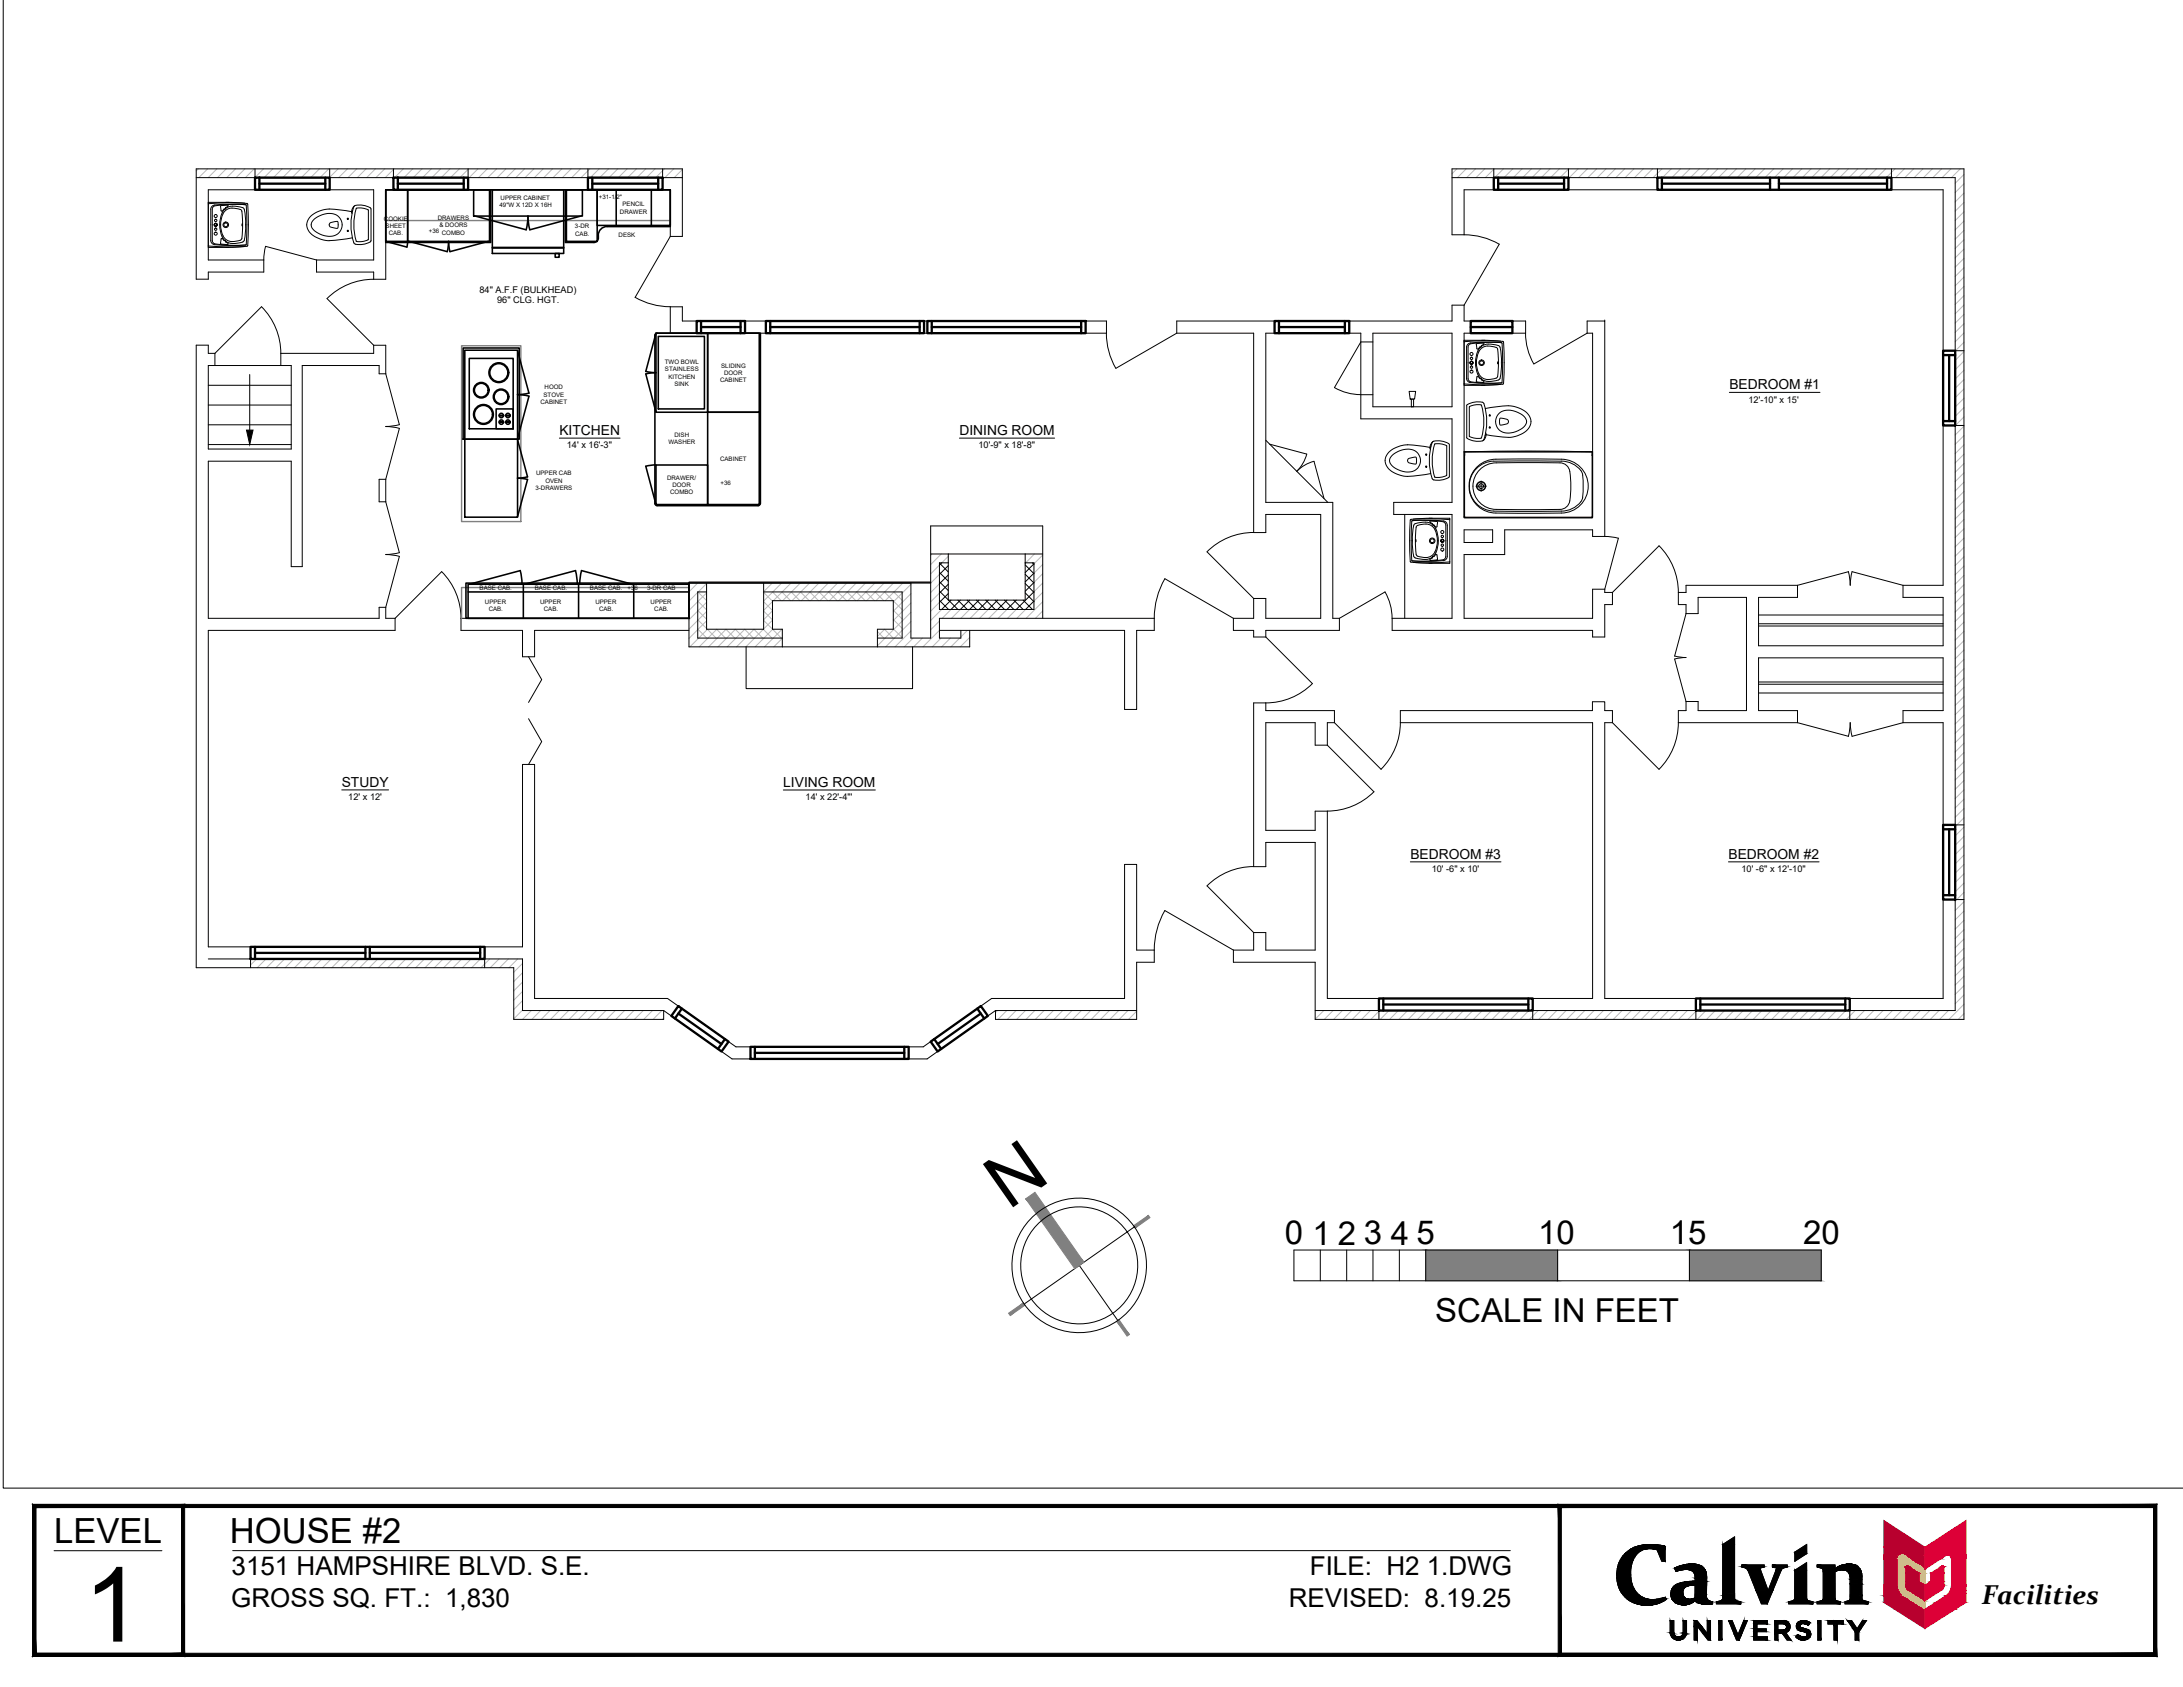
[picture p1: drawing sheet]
<svg xmlns="http://www.w3.org/2000/svg" width="279mm" height="216mm" viewBox="0 0 279 216" stroke-linecap="round" stroke-linejoin="round" font-family="sans-serif">
<defs><g id="words">
<text font-size="13.3" x="10.7" y="210.1">1</text>
<text font-size="9.4" x="129.1" y="154.9" transform="rotate(-35 129.1 154.9)">N</text>
<g font-size="4.4">
<text x="6.9" y="197.5">LEVEL</text>
<text x="29.4" y="197.5">HOUSE #2</text>
</g>
<g font-size="4.2">
<text x="164.4" y="159.3">0</text>
<text x="168" y="159.3">1</text>
<text x="171.2" y="159.3">2</text>
<text x="174.6" y="159.3">3</text>
<text x="178" y="159.3">4</text>
<text x="181.3" y="159.3">5</text>
<text x="196.9" y="159.3">10</text>
<text x="213.7" y="159.3">15</text>
<text x="230.8" y="159.3">20</text>
<text x="183.7" y="169.2">SCALE IN FEET</text>
</g>
<text font-size="3.5" x="253.7" y="205.2">Facilities</text>
<g font-size="3.3">
<text x="29.6" y="201.6">3151 HAMPSHIRE BLVD. S.E.</text>
<text x="167.6" y="201.6">FILE: H2 1.DWG</text>
<text x="29.6" y="205.6">GROSS SQ. FT.: 1,830</text>
<text x="165" y="205.6">REVISED: 8.19.25</text>
</g>
<g font-size="1.8">
<text x="221.3" y="49.8">BEDROOM #1</text>
<text x="71.6" y="55.7">KITCHEN</text>
<text x="122.8" y="55.7">DINING ROOM</text>
<text x="43.7" y="100.7">STUDY</text>
<text x="100.3" y="100.7">LIVING ROOM</text>
<text x="180.5" y="109.9">BEDROOM #3</text>
<text x="221.2" y="109.9">BEDROOM #2</text>
</g>
<g font-size="1.2">
<text x="61.4" y="37.5">84&quot; A.F.F (BULKHEAD)</text>
<text x="63.6" y="38.8">96&quot; CLG. HGT.</text>
<text x="223.8" y="51.5">12'-10&quot; x 15'</text>
<text x="72.5" y="57.4">14' x 16'-3&quot;</text>
<text x="125.2" y="57.4">10'-9&quot; x 18'-8&quot;</text>
<text x="44.6" y="102.4">12' x 12'</text>
<text x="103.1" y="102.4">14' x 22'-4&quot;'</text>
<text x="183.2" y="111.6">10' -6&quot; x 10'</text>
<text x="222.9" y="111.6">10' -6&quot; x 12'-10&quot;</text>
</g>
<g font-size=".8">
<text x="49.1" y="28.2">COOKIE</text>
<text x="49.4" y="29.2">SHEET</text>
<text x="54.9" y="29.9">+36 COMBO</text>
<text x="56" y="28.2">DRAWERS</text>
<text x="56.2" y="29.1">&amp; DOORS</text>
<text x="63.9" y="26.5">49&quot;W X 12D X 16H</text>
<text x="64.1" y="25.5">UPPER CABINET</text>
<text x="73.6" y="29.2">3-DR</text>
<text x="76.7" y="25.5">+31-1/2&quot;</text>
<text x="79.3" y="27.3">DRAWER</text>
<text x="79.7" y="26.4">PENCIL</text>
<text x="49.8" y="30.1">CAB.</text>
<text x="73.6" y="30.2">CAB.</text>
<text x="79.2" y="30.4">DESK</text>
<text x="85.1" y="46.6">TWO BOWL</text>
<text x="85.1" y="47.5">STAINLESS</text>
<text x="92.3" y="47">SLIDING</text>
<text x="92.7" y="48">DOOR</text>
<text x="69.2" y="51.7">CABINET</text>
<text x="69.6" y="50.8">STOVE</text>
<text x="69.7" y="49.8">HOOD</text>
<text x="85.5" y="48.5">KITCHEN</text>
<text x="86.3" y="49.4">SINK</text>
<text x="92.2" y="48.9">CABINET</text>
<text x="85.5" y="56.9">WASHER</text>
<text x="86.3" y="55.9">DISH</text>
<text x="92.2" y="58.9">CABINET</text>
<text x="68.5" y="62.7">3-DRAWERS</text>
<text x="68.6" y="60.8">UPPER CAB</text>
<text x="69.8" y="61.8">OVEN</text>
<text x="85.4" y="61.4">DRAWER/</text>
<text x="85.8" y="63.3">COMBO</text>
<text x="86.1" y="62.3">DOOR</text>
<text x="92.2" y="62.1">+36</text>
<text x="61.4" y="75.6">BASE CAB.</text>
<text x="62.1" y="77.2">UPPER</text>
<text x="68.4" y="75.6">BASE CAB.</text>
<text x="69.1" y="77.2">UPPER</text>
<text x="75.5" y="75.6">BASE CAB.</text>
<text x="76.2" y="77.2">UPPER</text>
<text x="80.3" y="75.6">+36</text>
<text x="82.8" y="75.6">3-DR CAB</text>
<text x="83.3" y="77.2">UPPER</text>
<text x="62.5" y="78.2">CAB.</text>
<text x="69.6" y="78.2">CAB.</text>
<text x="76.7" y="78.2">CAB.</text>
<text x="83.7" y="78.2">CAB.</text>
</g>
</g></defs>
<!-- layer: A-WALL -->
<g fill="none" stroke="#000" stroke-width=".13">
<path d="M25.1 21.6h62.2v8.7h-1.5v-6h-36.4v11.4h-1.6v-.9h-7.3v-1.5h7.3v-9h-21.1v9h7.1v1.5h-7.1v.9h-1.6zM25.1 22.7h62.2M32.6 21.6v1.1M42.2 21.6v1.1M50.4 21.6v1.1M59.9 21.6v1.1M75.2 21.6v1.1M84.8 21.6v1.1M85.8 39.3h1.5v1.8h54.3v1.5h-55.8zM185.8 21.6h65.6v108.9h-83.1v-7.4h-10.4v-1.5h2.6v-2.3h1.5v2.3h6.3v-13.8h-6.3v3.1h-1.5v-20.9h1.5v.9h8.8v1.6h-.9v2.9h-1.6v-2.9h-6.3v13.8h6.3v-2.5h1.6v24h33.9v-35.3h-24.6v-1.6h24.6v-1.1h1.6v1.1h1v1.6h-1v35.3h43.3v-35.3h-5.1v-1.6h5.1v-6.7h-23.6v6.7h5v1.6h-15.3v-1.6h1v-1.1h1.5v1.1h6.2v-14.4h-6.2v2h-1.5v-1.1h-1v-1.6h1v-.9h14.3v1.6h-5v6.1h23.6v-6.1h-5.1v-1.6h5.1v-50.6h-61.3v5.7h-1.6zM185.8 22.7h64.4v106.6h-81.9M191.2 21.6v1.1"/>
<path d="M200.7 21.6v1.1M212.1 21.6v1.1M242.1 21.6v1.1M26.7 49.3h10.6M26.7 51.8h10.6M26.7 54.4h10.6M26.7 56.9h10.6M27.5 46.8h-.8v10.7h10.6v-10.7h-1.4M32 47.9v7.1M35.9 46.8v-1.6h11.9v-1h1.6v3.6h-.9v-1h-9.8v25.7h-1.4v-13.5h-10.6v20.1h21.8v-1.4h.9v1.4h1.2v1.6h-23.9v40.5h40.2v-23.4h1.5v30h17l8.8 6.2h24l8.7-6.2h17v-17.2h1.6v11h2.2v1.5h-2.2v7.4h-18.1v-1.2l-8.7 6.2h-25l-8.8-6.2M35.9 46.8h-8.4v-1.6h-.8v-1h-1.6v79.6h40.7v6.7h19.1v-1.2M162 56.3l7.9 8"/>
<path d="M162.5 56.8l4.7 1.3a4.8 4.8 0 0 1-1.2 2.2 4.9 4.9 0 0 1 2.2-1.3l1.3 4.8M174.2 50.5h1.5M174.2 43.8h1.5M175.7 42.6h10.1v9.5h-10.1zM187.4 57.8h16.4M205.4 41.1h.1M250.2 44.9h1.2M250.2 54.5h1.2M48.5 61.3h.9v2.9h-.9zM88.2 74.5h30.9v.1h-30.9zM88.2 79.1h-29.2v1.6h7.9v3.4h1.5v-3.4h19.8M88.2 74.6h28.4v7.1h2.5v-14.4h14.4v11.8"/>
<path d="M88.2 74.6v8.2h35.9v-2.1M90.4 74.6v5.9h7.3v-5.9M90.4 75.8h-1.1v5.9h10.8M97.7 75.8h17.8v5.9h-3.2M119.1 70.9h14.4M120.2 76.8l1.2 1.2M120.2 75.6l1.2 1.2M120.2 74.5l1.2 1.1M120.2 73.3l1.2 1.1M120.2 72.1l1.2 1.1M120.5 72l-.3 .3M121.4 72.4l-1.2 1.1"/>
<path d="M121.4 73.6l-1.2 1.1M121.4 74.8l-1.2 1.1M121.4 76l-1.2 1.1M121.4 72h-1.2v6h12.1v-6h-1.1M121.4 70.9v5.9h9.8v-5.9M121.4 76.8l1.2 1.2M121.7 76.8l-1.2 1.2M122.6 76.8l1.2 1.2M122.9 76.8l-1.2 1.2M123.8 76.8l1.2 1.2M124.1 76.8l-1.2 1.2M125 76.8l1.2 1.2"/>
<path d="M125.3 76.8l-1.2 1.2M126.2 76.8l1.2 1.2M126.5 76.8l-1.2 1.2M127.4 76.8l1.2 1.2M127.7 76.8l-1.2 1.2M128.6 76.8l1.2 1.2M128.9 76.8l-1.2 1.2M129.8 76.8l1.1 1.2M130.1 76.8l-1.2 1.2M130.9 76.8l1.2 1.2M131.2 75.9l1.1 1.1M131.2 74.7l1.1 1.1"/>
<path d="M131.2 73.5l1.1 1.1M131.2 72.3l1.1 1.1M131.3 72l-.1 .1M132.1 72l.2 .2M132.3 72.2l-1.1 1.1M132.3 73.4l-1.1 1.1M132.3 74.5l-1.1 1.2M132.3 75.7l-2.2 2.3M132.3 76.9l-1 1.1M179.8 65.8v13.3M187.4 67.8h3.6v1.6h-3.6zM205.4 68.7l1.7 .2"/>
<path d="M205.4 68.7v-27.6h-2.3v1.5h.7v23.7h-16.4v-23.7h7.9v-1.5h-7.9v-2h-1.6v2h-35.2v1.5h9.9v25.6h1.5v-2.4h7v13.3h-7v-2.5h-1.5v2.5h-2.6v1.6h2.6v.8h1.5v-.8h9.4v-1.6h-.8v-14.8h-8.6v-21.7h12.2v11h11.6v10.7h-7.4v1.5h7.4v13.3h-7.6v1.6h25.6v.8h1.6v-4.1h1v-1.6h-1v-.4M205.4 68.7h-1.6v-.9h-11.2v3.2h-5.2v8.1h16.4v-3.7h1.6M207.1 68.9l-1.7 6.5M225.1 79.8h23.6M225.1 78.7h23.6M95.5 82.8v5.3h21.3v-5.3M100.1 82.8v-2.3h-1.2v-3.6h15.4v3.6h-2v2.3M120.2 80.7h23.7v10.1h1.6v-10.1h2.2v-1.6h-27.5v2.6h2.8v-1M225.1 87.6h23.6M225.1 87.3h23.6M225.1 88.7h23.6M225.1 80.1h23.6"/>
<path d="M250.2 105.6h1.2M250.2 115.1h1.2M26.7 122.7h40.2v6.6h18M32.1 122.7v1.1M62 122.7v1.1M127.4 129.3h18.1M176.5 129.3v1.2M196.2 129.3v1.2M217.1 129.3v1.2M236.7 129.3v1.2"/>
</g>
<!-- layer: A-HTCH-BRIK -->
<g fill="none" stroke="#bababa" stroke-width=".13">
<path d="M25.4 21.6l-.3 .3M26.6 21.6l-1.2 1.1M27.8 21.6l-1.2 1.1M29 21.6l-1.2 1.1M30.2 21.6l-1.2 1.1M31.3 21.6l-1.1 1.1M32.5 21.6l-1.1 1.1M33.7 21.6l-1.1 1.1M34.9 21.6l-1.1 1.1M36.1 21.6l-1.1 1.1M37.3 21.6l-1.1 1.1M38.5 21.6l-1.1 1.1"/>
<path d="M39.7 21.6l-1.1 1.1M40.9 21.6l-1.1 1.1M42.1 21.6l-1.1 1.1M43.3 21.6l-1.1 1.1M44.5 21.6l-1.2 1.1M45.7 21.6l-1.2 1.1M46.9 21.6l-1.2 1.1M48 21.6l-1.1 1.1M49.2 21.6l-1.1 1.1M50.4 21.6l-1.1 1.1M51.6 21.6l-1.1 1.1M52.8 21.6l-1.1 1.1"/>
<path d="M54 21.6l-1.1 1.1M55.2 21.6l-1.1 1.1M56.4 21.6l-1.1 1.1M57.6 21.6l-1.1 1.1M58.8 21.6l-1.1 1.1M60 21.6l-1.1 1.1M61.2 21.6l-1.2 1.1M62.4 21.6l-1.2 1.1M63.6 21.6l-1.2 1.1M64.7 21.6l-1.1 1.1M65.9 21.6l-1.1 1.1M67.1 21.6l-1.1 1.1"/>
<path d="M68.3 21.6l-1.1 1.1M69.5 21.6l-1.1 1.1M70.7 21.6l-1.1 1.1M71.9 21.6l-1.1 1.1M73.1 21.6l-1.1 1.1M74.3 21.6l-1.1 1.1M75.5 21.6l-1.1 1.1M76.7 21.6l-1.1 1.1M77.9 21.6l-1.1 1.1M79.1 21.6l-1.2 1.1M80.3 21.6l-1.2 1.1M81.5 21.6l-1.2 1.1"/>
<path d="M82.6 21.6l-1.1 1.1M83.8 21.6l-1.1 1.1M85 21.6l-1.1 1.1M86.2 21.6l-1.1 1.1M87.3 21.7l-1 1M186.5 21.6l-.7 .6M187.7 21.6l-1.2 1.1M188.8 21.6l-1.1 1.1M190 21.6l-1.1 1.1M191.2 21.6l-1.1 1.1M192.4 21.6l-1.1 1.1M193.6 21.6l-1.1 1.1"/>
<path d="M194.8 21.6l-1.1 1.1M196 21.6l-1.1 1.1M197.2 21.6l-1.1 1.1M198.4 21.6l-1.1 1.1M199.6 21.6l-1.1 1.1M200.8 21.6l-1.1 1.1M202 21.6l-1.1 1.1M203.2 21.6l-1.2 1.1M204.4 21.6l-1.2 1.1M205.5 21.6l-1.1 1.1M206.7 21.6l-1.1 1.1M207.9 21.6l-1.1 1.1"/>
<path d="M209.1 21.6l-1.1 1.1M210.3 21.6l-1.1 1.1M211.5 21.6l-1.1 1.1M212.7 21.6l-1.1 1.1M213.9 21.6l-1.1 1.1M215.1 21.6l-1.1 1.1M216.3 21.6l-1.1 1.1M217.5 21.6l-1.1 1.1M218.7 21.6l-1.1 1.1M219.9 21.6l-1.2 1.1M221.1 21.6l-1.2 1.1M222.3 21.6l-1.2 1.1"/>
<path d="M223.4 21.6l-1.1 1.1M224.6 21.6l-1.1 1.1M225.8 21.6l-1.1 1.1M227 21.6l-1.1 1.1M228.2 21.6l-1.1 1.1M229.4 21.6l-1.1 1.1M230.6 21.6l-1.1 1.1M231.8 21.6l-1.1 1.1M233 21.6l-1.1 1.1M234.2 21.6l-1.1 1.1M235.4 21.6l-1.1 1.1M236.6 21.6l-1.2 1.1"/>
<path d="M237.8 21.6l-1.2 1.1M239 21.6l-1.2 1.1M240.2 21.6l-1.2 1.1M241.3 21.6l-1.1 1.1M242.5 21.6l-1.1 1.1M243.7 21.6l-1.1 1.1M244.9 21.6l-1.1 1.1M246.1 21.6l-1.1 1.1M247.3 21.6l-1.1 1.1M248.5 21.6l-1.1 1.1M249.7 21.6l-1.1 1.1M250.9 21.6l-1.1 1.1"/>
<path d="M251.4 22.3l-1.2 1.2M251.4 23.5l-1.2 1.1M251.4 24.7l-1.2 1.1M251.4 25.9l-1.2 1.1M251.4 27.1l-1.2 1.1M251.4 28.3l-1.2 1.1M251.4 29.5l-1.2 1.1M251.4 30.7l-1.2 1.1M251.4 31.9l-1.2 1.1M251.4 33.1l-1.2 1.1M251.4 34.3l-1.2 1.1M251.4 35.5l-1.2 1.1"/>
<path d="M251.4 36.7l-1.2 1.1M251.4 37.8l-1.2 1.2M251.4 39l-1.2 1.2M251.4 43.8l-1.2 1.1M251.4 40.2l-1.2 1.1M251.4 41.4l-1.2 1.1M251.4 42.6l-1.2 1.1M251.4 45l-1.2 1.1M251.4 46.2l-1.2 1.1M251.4 47.4l-1.2 1.1M251.4 48.6l-1.2 1.1M251.4 49.8l-1.2 1.1"/>
<path d="M251.4 51l-1.2 1.1M251.4 52.2l-1.2 1.1M251.4 53.4l-1.2 1.1M251.4 54.5l-1.2 1.2M251.4 55.7l-1.2 1.2M251.4 56.9l-1.2 1.2M251.4 58.1l-1.2 1.1M251.4 59.3l-1.2 1.1M89.3 74.6l-1.1 1.1M89.3 77l-1.1 1.1M89.3 79.4l-1.1 1.1M89.3 75.8l-1.1 1.1"/>
<path d="M89.3 78.2l-1.1 1.1M90.4 74.7l-1 1.1M98.8 74.6l-1.1 1.1M100 74.6l-1.1 1.2M101.2 74.6l-1.1 1.2M102.4 74.6l-1.1 1.2M103.6 74.6l-1.1 1.2M104.8 74.6l-1.1 1.2M106 74.6l-1.1 1.2M107.2 74.6l-1.1 1.2M108.4 74.6l-1.1 1.2M109.6 74.6l-1.1 1.2"/>
<path d="M110.8 74.6l-1.1 1.2M112 74.6l-1.2 1.2M113.2 74.6l-1.2 1.2M114.4 74.6l-1.2 1.2M115.5 74.6l-1.1 1.2M116.6 77.2l-1.1 1.1M116.6 74.8l-1.1 1.1M116.6 76l-1.1 1.1M116.6 78.4l-1.1 1.1M116.6 79.6l-1.1 1.1M119.3 70.9l-.2 .2M120.2 73.5l-1.1 1.1"/>
<path d="M120.2 72.3l-1.1 1.1M120.2 74.7l-1.1 1.1M120.2 75.9l-1.1 1.1M120.2 77.1l-1.1 1.1M120.2 79.5l-1.1 1.1M120.5 70.9l-1.4 1.4M120.5 78l-1.4 1.4M121.4 71.2l-.9 .8M121.7 78l-1.1 1.1M122.9 78l-1.1 1.1M124.1 78l-1.1 1.1M125.3 78l-1.1 1.1"/>
<path d="M126.5 78l-1.1 1.1M127.7 78l-1.1 1.1M128.9 78l-1.1 1.1M130.1 78l-1.2 1.1M131.3 78l-1.2 1.1M132.4 70.9l-1.1 1.1M133.5 75.8l-1.2 1.1M133.5 71l-1.2 1.2M133.5 72.2l-1.2 1.2M133.5 73.4l-1.2 1.1M133.5 74.6l-1.2 1.1M133.5 77l-2.2 2.1"/>
<path d="M133.5 78.2l-1 .9M251.4 60.5l-1.2 1.1M251.4 61.7l-1.2 1.1M251.4 62.9l-1.2 1.1M251.4 64.1l-1.2 1.1M251.4 65.3l-1.2 1.1M251.4 66.5l-1.2 1.1M251.4 67.7l-1.2 1.1M251.4 68.9l-1.2 1.1M251.4 70.1l-1.2 1.1M251.4 71.2l-1.2 1.2M251.4 72.4l-1.2 1.2"/>
<path d="M251.4 73.6l-1.2 1.2M251.4 74.8l-1.2 1.2M251.4 76l-1.2 1.2M251.4 77.2l-1.2 1.1M251.4 78.4l-1.2 1.1M251.4 79.6l-1.2 1.1M89.3 80.6l-1.1 1.1M89.4 81.7l-1.1 1.1M90.6 81.7l-1.1 1.1M91.8 81.7l-1.1 1.1M93 81.7l-1.1 1.1M94.2 81.7l-1.1 1.1"/>
<path d="M95.4 81.7l-1.1 1.1M96.6 81.7l-1.1 1.1M97.8 81.7l-1.2 1.1M99 81.7l-1.2 1.1M100.1 81.7l-1.1 1.1M113.3 81.7l-1 1M114.5 81.7l-1.1 1.1M116.6 80.8l-2 2M116.9 81.7l-1.2 1.1M118.1 81.7l-1.2 1.1M120.2 80.7l-2.1 2.1M120.4 81.7l-1.1 1.1"/>
<path d="M121.6 81.7l-1.1 1.1M122.8 81.7l-1.1 1.1M123.8 80.7l-.8 .8M124.1 82.8h.1M124.1 81.6l-1.2 1.2M251.4 80.8l-1.2 1.1M251.4 82l-1.2 1.1M251.4 83.2l-1.2 1.1M251.4 84.4l-1.2 1.1M251.4 85.6l-1.2 1.1M251.4 86.8l-1.2 1.1M251.4 88l-1.2 1.1"/>
<path d="M251.4 89.2l-1.2 1.1M251.4 90.3l-1.2 1.2M251.4 91.5l-1.2 1.2M251.4 92.7l-1.2 1.2M251.4 93.9l-1.2 1.1M251.4 95.1l-1.2 1.1M251.4 96.3l-1.2 1.1M251.4 97.5l-1.2 1.1M251.4 98.7l-1.2 1.1M251.4 99.9l-1.2 1.1M251.4 104.7l-1.2 1.1M251.4 105.9l-1.2 1.1"/>
<path d="M251.4 107.1l-1.2 1.1M251.4 108.2l-1.2 1.2M251.4 109.4l-1.2 1.2M251.4 110.6l-1.2 1.1M251.4 111.8l-1.2 1.1M251.4 113l-1.2 1.1M251.4 114.2l-1.2 1.1M251.4 101.1l-1.2 1.1M251.4 102.3l-1.2 1.1M251.4 103.5l-1.2 1.1M251.4 115.4l-1.2 1.1M251.4 116.6l-1.2 1.1"/>
<path d="M251.4 117.8l-1.2 1.1M251.4 119l-1.2 1.1M32.9 122.7l-.8 .8M34 122.7l-1.1 1.1M35.2 122.7l-1.1 1.1M36.4 122.7l-1.1 1.1M37.6 122.7l-1.1 1.1M38.8 122.7l-1.1 1.1M40 122.7l-1.1 1.1M41.2 122.7l-1.1 1.1M42.4 122.7l-1.1 1.1M43.6 122.7l-1.1 1.1"/>
<path d="M44.8 122.7l-1.1 1.1M46 122.7l-1.1 1.1M47.2 122.7l-1.2 1.1M48.4 122.7l-1.2 1.1M49.6 122.7l-1.2 1.1M50.7 122.7l-1.1 1.1M51.9 122.7l-1.1 1.1M53.1 122.7l-1.1 1.1M54.3 122.7l-1.1 1.1M55.5 122.7l-1.1 1.1M56.7 122.7l-1.1 1.1M57.9 122.7l-1.1 1.1"/>
<path d="M59.1 122.7l-1.1 1.1M60.3 122.7l-1.1 1.1M61.5 122.7l-1.1 1.1M62.7 122.7l-1.1 1.1M63.9 122.7l-1.2 1.1M65.1 122.7l-1.2 1.1M66.3 122.7l-1.2 1.1M66.9 123.3l-1.1 1.1M66.9 124.5l-1.1 1.1M66.9 125.7l-1.1 1.1M66.9 126.9l-1.1 1.1M66.9 128.1l-1.1 1.1"/>
<path d="M66.9 129.3l-1.1 1.1M68 129.3l-1.1 1.2M69.2 129.3l-1.1 1.2M70.4 129.3l-1.1 1.2M71.6 129.3l-1.1 1.2M72.8 129.3l-1.2 1.2M74 129.3l-1.2 1.2M75.2 129.3l-1.2 1.2M76.4 129.3l-1.2 1.2M77.6 129.3l-1.2 1.2M78.7 129.3l-1.1 1.2M79.9 129.3l-1.1 1.2"/>
<path d="M81.1 129.3l-1.1 1.2M82.3 129.3l-1.1 1.2M83.5 129.3l-1.1 1.2M84.7 129.3l-1.1 1.2M84.9 130.3l-.1 .2M127.7 129.3l-.3 .3M128.9 129.3l-1.2 1.2M130 129.3l-1.1 1.2M131.2 129.3l-1.1 1.2M132.4 129.3l-1.1 1.2M133.6 129.3l-1.1 1.2M134.8 129.3l-1.1 1.2"/>
<path d="M136 129.3l-1.1 1.2M137.2 129.3l-1.1 1.2M138.4 129.3l-1.1 1.2M139.6 129.3l-1.1 1.2M140.8 129.3l-1.1 1.2M142 129.3l-1.1 1.2M143.2 129.3l-1.2 1.2M144.4 129.3l-1.2 1.2M145.5 129.4l-1.1 1.1M169.4 129.3l-1.1 1.1M170.6 129.3l-1.1 1.2M171.8 129.3l-1.1 1.2"/>
<path d="M173 129.3l-1.1 1.2M174.2 129.3l-1.1 1.2M175.4 129.3l-1.1 1.2M176.6 129.3l-1.1 1.2M177.8 129.3l-1.1 1.2M179 129.3l-1.1 1.2M180.2 129.3l-1.2 1.2M181.4 129.3l-1.2 1.2M182.6 129.3l-1.2 1.2M183.7 129.3l-1.1 1.2M184.9 129.3l-1.1 1.2M186.1 129.3l-1.1 1.2"/>
<path d="M187.3 129.3l-1.1 1.2M188.5 129.3l-1.1 1.2M189.7 129.3l-1.1 1.2M190.9 129.3l-1.1 1.2M192.1 129.3l-1.1 1.2M193.3 129.3l-1.1 1.2M194.5 129.3l-1.1 1.2M195.7 129.3l-1.1 1.2M196.9 129.3l-1.2 1.2M198.1 129.3l-1.2 1.2M199.3 129.3l-1.2 1.2M200.4 129.3l-1.1 1.2"/>
<path d="M201.6 129.3l-1.1 1.2M202.8 129.3l-1.1 1.2M204 129.3l-1.1 1.2M205.2 129.3l-1.1 1.2M206.4 129.3l-1.1 1.2M207.6 129.3l-1.1 1.2M208.8 129.3l-1.1 1.2M210 129.3l-1.1 1.2M211.2 129.3l-1.1 1.2M212.4 129.3l-1.1 1.2M213.6 129.3l-1.2 1.2M214.8 129.3l-1.2 1.2"/>
<path d="M216 129.3l-1.2 1.2M217.2 129.3l-1.2 1.2M218.3 129.3l-1.1 1.2M219.5 129.3l-1.1 1.2M220.7 129.3l-1.1 1.2M221.9 129.3l-1.1 1.2M223.1 129.3l-1.1 1.2M224.3 129.3l-1.1 1.2M225.5 129.3l-1.1 1.2M226.7 129.3l-1.1 1.2M227.9 129.3l-1.1 1.2M229.1 129.3l-1.1 1.2"/>
<path d="M230.3 129.3l-1.1 1.2M231.5 129.3l-1.2 1.2M232.7 129.3l-1.2 1.2M233.9 129.3l-1.2 1.2M235.1 129.3l-1.2 1.2M236.3 129.3l-1.2 1.2M237.4 129.3l-1.1 1.2M238.6 129.3l-1.1 1.2M239.8 129.3l-1.1 1.2M241 129.3l-1.1 1.2M242.2 129.3l-1.1 1.2M243.4 129.3l-1.1 1.2"/>
<path d="M244.6 129.3l-1.1 1.2M245.8 129.3l-1.1 1.2M247 129.3l-1.1 1.2M248.2 129.3l-1.1 1.2M249.4 129.3l-1.2 1.2M251.4 120.2l-1.2 1.1M251.4 121.4l-1.2 1.1M251.4 122.6l-1.2 1.1M251.4 123.8l-1.2 1.1M251.4 124.9l-1.2 1.2M251.4 126.1l-1.2 1.2M251.4 127.3l-1.2 1.2"/>
<path d="M251.4 128.5l-2 2M251.4 129.7l-.8 .8"/>
</g>
<!-- layer: A-HTCH-BLOK -->
<g fill="none" stroke="#bababa" stroke-width=".13">
<path d="M89.3 79.3l1.1 1.1M89.3 78.1l1.1 1.1M89.3 76.9l1.1 1.2M89.3 75.8l1.1 1.1M89.4 75.8h-.1M90.4 75.9l-1.1 1.1M90.4 77.1l-1.1 1.1M90.4 78.3l-1.1 1.1M90.4 79.5l-1.1 1.1M97.7 79.4l1.2 1.1M97.7 78.2l1.2 1.1M97.7 77l1.2 1.1"/>
<path d="M97.7 75.8l1.2 1.1M98.9 77l-1.2 1.1M98.9 78.2l-1.2 1.1M98.9 79.4l-1.2 1.1M98.9 75.8l1.1 1.1M98.9 75.8l-1.2 1.1M100.1 75.8l1.1 1.1M100.1 75.8l-1.1 1.1M101.3 75.8l1.1 1.1M101.3 75.8l-1.1 1.1M102.4 75.8l1.2 1.1M102.5 75.8l-1.1 1.1"/>
<path d="M103.6 75.8l1.2 1.1M103.7 75.8l-1.1 1.1M104.8 75.8l1.2 1.1M104.9 75.8l-1.2 1.1M106 75.8l1.2 1.1M106.1 75.8l-1.2 1.1M107.2 75.8l1.2 1.1M107.3 75.8l-1.2 1.1M108.4 75.8l1.1 1.1M108.5 75.8l-1.2 1.1M109.6 75.8l1.1 1.1M109.7 75.8l-1.2 1.1"/>
<path d="M110.8 75.8l1.1 1.1M110.8 75.8l-1.1 1.1M112 75.8l1.1 1.1M112 75.8l-1.1 1.1M113.2 75.8l2.3 2.2M113.2 75.8l-1.1 1.1M114.3 79.3l1.2 1.1M114.3 78.1l1.2 1.1M114.4 75.8l1.1 1M114.4 75.8l-1.1 1.1M115.5 75.9l-1.2 1.1M115.5 77.1l-1.2 1.1"/>
<path d="M115.5 78.3l-1.2 1.1M115.5 79.5l-2.2 2.2M89.3 80.5l1.2 1.2M90.5 80.5l1.2 1.2M90.6 80.5l-1.2 1.2M91.7 80.5l1.1 1.2M91.7 80.5l-1.1 1.2M91.8 81.7l1.1-1.2 1.1 1.2M94.1 80.5l1.1 1.2M94.1 80.5l-1.1 1.2M95.3 80.5l1.1 1.2M95.3 80.5l-1.1 1.2"/>
<path d="M96.5 80.5l1.1 1.2M96.5 80.5l-1.1 1.2M97.7 80.5l1.1 1.2M97.7 80.5l-1.1 1.2M98.9 80.5l1.1 1.2M98.9 80.5l-1.1 1.2M100.1 80.6v-.1l-1.1 1.2M112.3 81.5l.9-1 1.1 1.2M112.3 80.8l.8 .9M114.3 80.5l1.2 1.1M115.5 80.7l-1 1"/>
</g>
<!-- layer: A-BULK -->
<path d="M49.4 28.2h36.4M59.1 44.2h7.6v22.5h-7.6zM88.2 75.2h-29.1v3.9" fill="none" stroke="#808080" stroke-width=".18"/>
<!-- layer: A-DOOR -->
<g fill="none" stroke="#000" stroke-width=".13">
<path d="M33.8 33.3l.2-1.8 6.5 1.8M47.8 35.7a8.4 8.4 0 0 0-5.9 2.5l5.9 6M81.3 38a9 9 0 0 0 4.5 1.3M85.8 30.3l-4.5 7.8M187.4 30a9 9 0 0 1 4.5 1.3l-4.5 7.8M35.9 45.2a8.4 8.4 0 0 0-2.4-6l-6 6M49.4 47.8l1.7 6.6M51.1 54.3l-1.7 .3 1.7 .2M51.1 54.8l-1.7 6.5M141.6 42.6a9 9 0 0 0 1.2 4.5M150.6 42.6l-7.8 4.5M174.2 43.8l-3.4 5.8a6.7 6.7 0 0 0 3.4 .9"/>
<path d="M195.3 42.6v1.2l.3 1.2 .7 1.6M203.1 42.6l-6.8 4M49.4 64.2l1.7 6.5M51.1 70.7l-1.7 .3 1.7 .2M51.1 71.2l-1.7 6.5M56.5 73.2l-5.9 5.9M56.5 73.2a8.4 8.4 0 0 1 2.5 5.9M147.7 79.1a10.1 10.1 0 0 1 1.4-5l8.8 5M160.4 68.1a8.4 8.4 0 0 0-5.9 2.5l6 6M177.3 75.8a6.7 6.7 0 0 1 .9 3.3M177.3 75.8l-5.9 3.3M214.8 75.8a8.4 8.4 0 0 0-2.5-6l-5.9 6"/>
<path d="M215.8 78.5l-1.5 5.5M236.6 73.2l.2 1.7 .2-1.7M236.6 73.2l-6.5 1.7M237 73.2l6.6 1.7M67.6 84.1l1.7 2.9-1.7 2.9M67.6 92l1.7 2.9-1.7 2.9M162 81.5l6 6M168 87.5a8.4 8.4 0 0 1-6 2.5M169.9 95.4l5.9 5.9a8.4 8.4 0 0 1-5.9 2.5M179.2 92.5a8.4 8.4 0 0 1-2.4 6l-6-6M214.3 84l1.5 .1-1.5 .2M214.3 84.3l1.5 5.5"/>
<path d="M214.8 92.5a8.4 8.4 0 0 1-2.5 6l-5.9-6M230.1 92.5l6.5 1.7 .2-1.7 .2 1.7 6.6-1.7M160.4 110.9a8.4 8.4 0 0 0-5.9 2.5l6 5.9M147.7 121.6a10.1 10.1 0 0 1 1.4-5.1l8.8 5.1"/>
</g>
<!-- layer: A-GLAZ -->
<g fill="none" stroke="#000" stroke-width=".3">
<path d="M32.6 22.7h9.6v1.6h-9.6zM33.2 23.5h8.4M33.2 22.7v1.5M41.6 22.7v1.6M50.4 22.7h9.5v1.6h-9.5zM50.9 23.5h8.5M50.9 22.7v1.5M59.4 22.7v1.6M75.2 22.7h9.6v1.6h-9.6zM75.8 23.5h8.4M75.8 22.7v1.6M84.2 22.7v1.6"/>
<path d="M191.2 22.7h9.5v1.6h-9.5zM191.7 23.5h8.5M191.7 22.7v1.6M200.2 22.7v1.6M212.1 22.7h30v1.6h-30zM212.7 22.7v1.6M212.7 23.5h13.8M226.5 22.7v1.6M227.7 23.5h13.8M227.7 22.7v1.6M241.5 22.7v1.6M89.2 41.1h6.2v1.5h-6.2z"/>
<path d="M89.7 41.9h5.1M89.7 41.1v1.5M94.8 41.1v1.5M98 41.1h20.3v1.5h-20.3zM98.6 41.9h19.1M98.6 41.1v1.5M117.7 41.1v1.5M118.7 41.1h20.2v1.5h-20.2zM119.3 41.9h19.1M119.3 41.1v1.5M138.4 41.1v1.5M163.1 41.1h9.6v1.5h-9.6z"/>
<path d="M163.7 41.9h8.4M163.7 41.1v1.5M172.1 41.1v1.5M188.2 41.1h5.4v1.5h-5.4zM188.2 41.9h5.4M248.7 44.9h1.5v9.6h-1.5zM248.7 45.4h1.5M248.7 53.9h1.5M249.5 45.4v8.5M248.7 105.6h1.5v9.5h-1.5zM248.7 106.1h1.5M248.7 114.6h1.5"/>
<path d="M249.5 106.1v8.5M32.1 121.2h29.9v1.5h-29.9zM32.6 121.2v1.5M32.6 122h14.2M46.8 121.2v1.5M47.3 121.2v1.5M47.3 122h14.2M61.5 121.2v1.5M86.8 128.8l6.4 4.5-.8 1.3-6.5-4.6zM86.8 129.7l5.5 3.9M87.3 129.1l-.9 1.2M92.8 133l-.9 1.2"/>
<path d="M96.1 134h20.2v1.5h-20.2zM96.6 134v1.5M96.6 134.7h19.1M115.7 134v1.5M119.1 133.3l6.4-4.5 .9 1.2-6.4 4.6zM119.6 133l.9 1.2M125.1 129.1l.9 1.2M125.5 129.7l-5.5 3.9M176.5 127.8h19.7v1.5h-19.7zM177 127.8v1.5M177 128.6h18.6M195.6 127.8v1.5"/>
<path d="M217.1 127.8h19.6v1.5h-19.6zM217.6 128.6h18.6M217.6 127.8v1.5M236.2 127.8v1.5"/>
</g>
<!-- layer: A-WALL -->
<path d="M31.5 55h.9l-.4 1.9z" fill="#000" stroke="#000" stroke-width=".13"/>
<!-- layer: M-MECH -->
<g fill="none" stroke="#000" stroke-width=".13">
<path d="M26.6 31.4l2.4 .2 2.3-.1M26.7 31.7h2.6M27.2 30.8v.2l.3 .2 .8 .1 1.6 .1h1.6M28.3 30.6v.6l.9 .1v-.1l-.3-.2M28.5 30.6l.3 .2M28.5 30.6l-.1-.1-.1 .1M28.7 26.8h.1M28.8 30.8h-.1M28.8 26.7l-.3 .3M28.8 30.8l.1 .1M28.8 26.8a3.4 3.4 0 0 0 0 4M28.9 26.7h.1"/>
<path d="M28.9 26.6v.1M28.9 30.9v.1M28.9 30.9l.5 .2 .3 .1M28.9 26.7l-.1 .1M28.9 25.9l2.7 .1M29.1 26.2l.1 .2-.3 .2M29.1 26.3h-.9l.1 .6 .1 .1h.1M29.3 25.9h-2.6v5.8M29.7 26.6l.5 .1a.65 .65 0 0 1 .8 .3 15.6 15.6 0 0 1 0 3.5M29.7 26.6a1.47 1.47 0 0 0-1.4 1.5 2.79 2.79 0 0 0 .7 2.6 2.13 2.13 0 0 0 1.9 0l.1-.2M29.7 26.4h-.3l-.5 .3M29.7 26.4h.7a.83 .83 0 0 1 .9 .4 10.2 10.2 0 0 1-.1 4.1l-.5 .2-1 .1"/>
<path d="M31 28.6v.3zM31.3 26h-2.3l-2.4 .1M31.4 26.2h-3.3h-.6l-.3 .1-.2 .2v4.2v.3l.2 .2a14.7 14.7 0 0 0 4.3 .2M31.5 26.2a22.5 22.5 0 0 1 0 5.1M31.5 26.2h-2l-1.4 .1-.8 .1-.1 .3v4.1M31.6 26l.1 .1 .1 2.7-.1 2.6-.1 .1M31.6 31.5l-2.7 .2M40.2 28a2.48 2.48 0 0 1 3.1-.3 1.49 1.49 0 0 1 .3 1.8 1.49 1.49 0 0 1-1.7 .7 2.15 2.15 0 0 1-2.1-1.4l.1-.3zM42.2 28.6l1-.3 .1 .5-.1 .4-1-.2-.1-.2zM45 27.1a8 8 0 0 0-4-.1 2.08 2.08 0 0 0-1.7 1.9 2.38 2.38 0 0 0 1.9 1.8l.9 .1M45.1 30.4l-3 .4M45.1 27l-.1 .1 .1 .2"/>
<path d="M45.4 26.4a2.16 2.16 0 0 1 2.1 .3v4.1l-.1 .2a2.52 2.52 0 0 1-2 .2 6.8 6.8 0 0 1 0-4.8zM45.4 26.3a.99 .99 0 0 0-.4 .9M45.7 26.6a1.94 1.94 0 0 1 1.4 .3M45.7 26.6a6.4 6.4 0 0 0-.1 4.3 1.91 1.91 0 0 0 1.5-.3M47.1 26.9v3.7M178.1 58.3a2.54 2.54 0 0 1 3.2-.4 1.5 1.5 0 0 1 .3 1.8 1.5 1.5 0 0 1-1.7 .7 2.43 2.43 0 0 1-2-1.3v-.3zM180.2 58.7l1-.2 .1 .2v.6l-.3 .1-.7-.2-.2-.3zM180.4 50.1h.8l-.2 1h-.5zM180.6 51.1h.3v1h-.3zM183 57.3a8 8 0 0 0-4-.1 1.91 1.91 0 0 0-1.6 2.2 3.2 3.2 0 0 0 3.2 1.5l2.5-.3M183.1 57.2l-.1 .1 .1 .2M183.3 56.6a7.1 7.1 0 0 0 .1 4.8h.1"/>
<path d="M183.3 56.6l.1-.1a2.16 2.16 0 0 1 2.1 .4M183.4 56.5a.96 .96 0 0 0-.4 .8M185.5 56.9v4.1M187.4 49.1l2.3 .2 2.4-.1M187.4 57.8v8.3l.1 .2 16.3-.1v-8.4M187.4 43.7v.1M187.5 57.8v8.4M187.5 57.8h.1M187.5 57.8a311.4 311.4 0 0 1 16.2 0M187.7 51.9v4.1l.1 .1a2.77 2.77 0 0 0 1.9 .3M187.8 51.8l-.1 .1M187.8 51.8a2.59 2.59 0 0 1 2-.3 6.8 6.8 0 0 1 0 4.9h-.1"/>
<path d="M188.1 52a1.94 1.94 0 0 1 1.5-.1 6.6 6.6 0 0 1-.1 4.2 1.99 1.99 0 0 1-1.4-.3zM189 59.8a3.4 3.4 0 0 1 2.5-1h8.3a3.4 3.4 0 0 1 3.5 3.4 3.4 3.4 0 0 1-3.5 3.5h-8.3a3.4 3.4 0 0 1-3.2-2.1 3.4 3.4 0 0 1 .7-3.8zM189 48.2h.2l.3 .2M189 48.3l-.1 .5 .4 .1a.55 .55 0 0 0 .6 0l-.3-.4M189.5 44.4h-.1l-.2 .3-.2-.1M189.5 48.4l.1 .1M189.5 44.4a3.4 3.4 0 0 0 0 4M189.6 44.3h.1M189.6 44.3v-.1l.3-.1v-.2l-.9 .1v.6M189.6 48.5l.6 .3h.3M189.6 44.3l-.1 .1M189.6 43.6l2.7 .1"/>
<path d="M189.6 59.9l.6-.4 .6-.2 .7-.1h8.2a1.44 1.44 0 0 1 1.3 1.8v1.8a2.49 2.49 0 0 1-.7 2.2l-.6 .2h-8.2a2.98 2.98 0 0 1-2.8-2 2.98 2.98 0 0 1 .9-3.3zM190.1 43.6h-2.7v5.7h2.7M190.1 52.3a8.2 8.2 0 0 1 4.1-.1 2.08 2.08 0 0 1 1.7 1.9 2.73 2.73 0 0 1-2.6 1.9l-1.7-.1-1.4-.3M190.1 55.4l.1 .2-.1 .1M190.2 55.6a1 1 0 0 1-.4 .8M190.5 44l-.3 .1-.6 .2M190.5 44l.6 .1a.83 .83 0 0 1 .9 .3 10.3 10.3 0 0 1-.1 4.2l-.8 .2h-.6M191.2 59h8.6M191.5 44.5a1.69 1.69 0 0 0-2.2 .5 2.97 2.97 0 0 0 .4 3.4 2.26 2.26 0 0 0 1.8 0M191.5 44.5h.1a11.3 11.3 0 0 1 0 3.8l-.1 .1M191.7 46.3v.3zM191.9 52.9a2.51 2.51 0 0 1 3.5 .9 1.42 1.42 0 0 1-1.1 1.3 1.92 1.92 0 0 1-2.7-.5 1.46 1.46 0 0 1 .3-1.7z"/>
<path d="M192 53.5l.8 .1a.31 .31 0 0 1 .3 .4 .31 .31 0 0 1-.3 .3l-.7 .1a.74 .74 0 0 1-.1-.9zM192.1 43.7l-2-.1-2.7 .1M192.2 43.8h-2l-2 .1-.3 .1-.1 .2-.1 .3M192.2 43.9l.1 2.5-.1 2.5a13.9 13.9 0 0 1-4.3 0l-.1-.2-.1-.3v-3.9M192.2 43.9a11.6 11.6 0 0 0-4.2 .2l-.1 .3v4l.1 .4 1.5 .2h2.7M192.3 43.7l.1 .1 .1 2.6-.1 2.7-.1 .1M192.3 49.2l-2.7 .1M199.8 59a2.81 2.81 0 0 1 2.8 1.8 9.6 9.6 0 0 1-.2 3.2 3.1 3.1 0 0 1-2.6 1.4h-8.6a3.2 3.2 0 0 1-3.2-3.2 3.2 3.2 0 0 1 3.2-3.2M203.7 58.2l.1 .1M203.8 57.8l-.1 8.4M203.8 57.8h.1M203.8 57.8h-16.4"/>
<path d="M180.6 71.9l2.7 .2M180.6 66.5l-.1 .1-.1 2.6 .1 2.7 .1 .1M180.7 71.7l.1 .1M180.7 66.7l-.1 2.5 .1 2.5M180.8 66.6h1.9l2 .1 .3 .1 .2 .2v.2v4.3l-.2 .2h-.3l-3.3 .1h-.6h2.6l1.3-.2 .3-.2v-4.2l-.1-.3a11.8 11.8 0 0 0-4.2-.2M180.9 66.4h2.6l2.1 .1M181.1 71.4l1.4 .2M181.2 69.1v.3zM181.3 67.3a1.93 1.93 0 0 1 2.2 .2 3.2 3.2 0 0 1 0 3.4 1.93 1.93 0 0 1-2.2 .2 11.3 11.3 0 0 1 0-3.8zM182.5 66.8l-.7 .1a.83 .83 0 0 0-.9 .3 10.2 10.2 0 0 0 .1 4.1l.1 .1M182.5 66.8l.6 .2 .2 .1M182.9 66.3h2.6l.1 5.8h-2.7"/>
<path d="M183.1 66.9l.2 .2M183.1 66.9l-.1-.1a.55 .55 0 0 1 .6-.1l.4 .1-.1 .6-.1 .1-.3-.3M183.3 66.3l-2.7 .2M183.3 67.1a3.3 3.3 0 0 1 .1 4.1l-.1 .1M183.3 71.3l-.2 .2-.6 .1M183.3 71.3h.1M183.3 71.3l-.2 .2M183.5 71.2l.3-.3 .1 .1 .1 .6-.4 .1a.55 .55 0 0 1-.6 0l.1-.2M183.5 71.2h.1M183.5 67.2h.1M185.2 60.8a1.91 1.91 0 0 1-1.6 .2 6.7 6.7 0 0 1 .1-4.2 2.12 2.12 0 0 1 1.5 .3v3.7M185.4 61.1a2.82 2.82 0 0 1-1.9 .3"/>
<path d="M185.5 61l-.1 .1M185.5 71.9l-2 .1h-2.6M185.6 71.9h-.1M187.5 66.2h16.2M188.9 62.2h1.3M189.6 61.6v1.3"/>
<circle cx="27.6" cy="28.8" r=".2"/>
<circle cx="27.6" cy="29.9" r=".2"/>
<circle cx="27.6" cy="27.6" r=".2"/>
<circle cx="27.6" cy="28.2" r=".15"/>
<circle cx="27.6" cy="28.8" r=".15"/>
<circle cx="27.6" cy="29.3" r=".15"/>
<circle cx="27.6" cy="28.8" r=".17"/>
<circle cx="28.9" cy="28.8" r=".25"/>
<circle cx="28.9" cy="28.8" r=".35"/>
<circle cx="44.5" cy="28" r=".08"/>
<circle cx="44.5" cy="29.5" r=".08"/>
<circle cx="182.5" cy="58.2" r=".08"/>
<circle cx="182.5" cy="59.7" r=".08"/>
<circle cx="188.3" cy="47.6" r=".2"/>
<circle cx="188.3" cy="46.4" r=".2"/>
<circle cx="188.3" cy="45.3" r=".2"/>
<circle cx="188.3" cy="46.4" r=".17"/>
<circle cx="188.3" cy="45.9" r=".15"/>
<circle cx="188.3" cy="46.4" r=".15"/>
<circle cx="188.3" cy="47" r=".15"/>
<circle cx="189.6" cy="46.4" r=".25"/>
<circle cx="189.6" cy="46.4" r=".35"/>
<circle cx="190.7" cy="54.7" r=".08"/>
<circle cx="190.7" cy="53.2" r=".08"/>
<circle cx="183.3" cy="69.2" r=".35"/>
<circle cx="183.3" cy="69.2" r=".25"/>
<circle cx="184.6" cy="69.2" r=".17"/>
<circle cx="184.6" cy="68.1" r=".2"/>
<circle cx="184.6" cy="70.3" r=".2"/>
<circle cx="184.6" cy="69.2" r=".2"/>
<circle cx="184.6" cy="69.8" r=".15"/>
<circle cx="184.6" cy="68.6" r=".15"/>
<circle cx="189.6" cy="62.2" r=".53"/>
<circle cx="189.6" cy="62.2" r=".59"/>
<circle cx="189.6" cy="62.2" r=".31"/>
</g>
<!-- layer: A-FURN-CABS -->
<g fill="none" stroke="#000" stroke-width=".2">
<path d="M49.4 24.3h13.4v6.7h-13.4zM49.4 24.3h2.8v6.6h-2.8zM52.2 30.9l-.1 .7-2.7-.7M52.2 24.3h10.5v6.6h-10.5zM52.4 30.9l4.8 1.3 .2-1.3 .2 1.3 4.9-1.3M60.6 24.3h13.9v3.4h-13.9zM60.8 27.7l6.5 1.7 .3-1.8 .2 1.8 6.5-1.7M63 24.3h9.1v8.1h-9.1zM63 31.7h9.1M71.1 32.4h.5v.5h-.5zM72.4 24.3h13.4v4.7h-8.1a1.18 1.18 0 0 0-1.1 1.5l-.1 .2-.2 .3h-.3h-3.6zM72.5 24.3h3.9v6.6h-3.9z"/>
<path d="M76.4 24.3h9.4v4.6h-9.4zM78.9 24.3v4.6M83.4 24.3v4.6M59.3 44.5h7.2v11.7h-7.2zM59.5 44.8h6.7v21.4h-6.7zM59.5 56.2h6.7M60.1 45.9h5.6v9h-5.6zM63.5 52.3h2.2v2.6h-2.2zM64.5 54h-.6l.6 .1M64.5 53.1l-.6 .1h.6M65.3 54h-.6l.6 .1M65.3 53.1l-.6 .1h.6"/>
<path d="M66.2 56.3l1.3 4.7-1.3 .2 1.3 .2-1.3 4.7M66.2 44.9l1.5 5.4M67.7 50.3l-1.5 .2 1.5 .2M67.7 50.7l-1.5 5.4M84 47.7l-1.4 .2 1.4 4.9M84 59.5l-1.4 .2 1.4 4.9M84 42.6h6.6v10.2h-6.6zM84 59.5h6.6v5.1h-6.6zM84 42.6l-1.4 4.9 1.4 .2M84.1 42.6l-.2 .2-.1 .1v21.5M84.1 42.6h13.2v21.8M84.3 43.1h5.9v9.2h-5.9z"/>
<path d="M90.6 42.6h6.6v10.2h-6.6zM90.6 52.8h6.6v11.8h-6.6zM59.6 74.6h28.6v4.5h-28.6zM59.9 74.8h28.3v4.3h-28.3zM59.9 75.8h28.3M66.8 74.8l-.2-1.8-6.5 1.8M67 74.8v4.3M73.9 74.8l-.2-1.8-6.6 1.8M74.1 74.8v4.3M74.2 74.8l.2-1.8 6.6 1.8M81.1 74.8v4.3M83.8 64.4l.1 .2 .2 .1"/>
<path d="M84.1 64.7h12.9M97.3 64.4l-.1 .3h-.2"/>
<circle cx="61.6" cy="49.9" r=".99"/>
<circle cx="61.6" cy="49.9" r=".88"/>
<circle cx="61.9" cy="53" r="1.26"/>
<circle cx="61.9" cy="53" r="1.16"/>
<circle cx="63.8" cy="47.7" r="1.26"/>
<circle cx="63.8" cy="47.7" r="1.16"/>
<circle cx="64.1" cy="50.8" r=".99"/>
<circle cx="64.1" cy="50.8" r=".88"/>
<circle cx="64.2" cy="53.2" r=".28"/>
<circle cx="64.2" cy="54" r=".28"/>
<circle cx="65" cy="54" r=".28"/>
<circle cx="65" cy="53.2" r=".28"/>
</g>
<!-- layer: A-IDEN -->
<path d="M71.6 56.1h7.8M122.8 56.1h12.2M221.3 50.2h11.6M43.7 101.1h6M100.3 101.1h11.7M180.5 110.3h11.6M221.2 110.3h11.6" fill="none" stroke="#000" stroke-width=".13"/>
<!-- layer: A-TEXT -->
<g fill="none" stroke="#000" stroke-width=".13">
<path d="M.4 0v190.4h279M145.2 157l-14.1 9.9M165.6 160h67.5v3.9h-67.5zM169 160v3.9M172.4 160v3.9M175.7 160v3.9M179.1 160v3.9M182.5 160v3.9M199.4 160v3.9M216.2 160v3.9M138.1 161.9l5 7.1M6.9 198.5h13.8"/>
<path d="M29.8 198.4h163.5M207.6 199.3a4.4 4.4 0 0 0-.6 3.1M210.3 197.7a3.9 3.9 0 0 0-2.7 1.6M211.2 197.7l1.9 .2M211.2 198.2a2.38 2.38 0 0 0-2.4 2.3l-.1 .9M211.2 197.7h-.9M211.2 198.2l.9 .1M211.2 198.2h.1M212.1 198.3h.1M213.1 197.9v1.9h-.4l-.6-1.5M229.7 198.6l1.5-.9v1.1l-1.5 1zM207 202.4a3.5 3.5 0 0 0 3 3"/>
<path d="M208.7 201.4l.2 1.3M208.9 202.7a2.75 2.75 0 0 0 3.5 1.9l.8-.2v.3a4.3 4.3 0 0 1-3.2 .7M214 204.6a1.96 1.96 0 0 0 3 .2v.1a1.13 1.13 0 0 0 .9 .4M214.3 203a1.39 1.39 0 0 0-.3 1.6M214.3 200.7l.2 .4 .2-.1a1.87 1.87 0 0 1 2.1 .2l.1 .5v.7h-.7M215.4 208.9v-1.5h.5v1.6a1.06 1.06 0 0 1-1.1 .9 1.06 1.06 0 0 1-1-.9v-1.6h.4v1.6a.59 .59 0 0 0 .6 .5 .59 .59 0 0 0 .6-.6M215.5 200.3l.5-.1a2.28 2.28 0 0 1 2.2 .6M215.5 200.3l-1.2 .4M215.7 204.5a.95 .95 0 0 1-.2-1.2 .95 .95 0 0 1 1-.4h.4v1.6l-.6 .2-.7-.2M216.2 202.4l-1 .1-.9 .5M216.8 207.4h.4l1.3 1.7v-1.7h.4v2.5h-.3l-1.4-1.8v1.8h-.4zM218.2 200.8l.2 .6"/>
<path d="M218.4 201.4v.4M218.4 201.8v2.5l.2 .5M218.6 204.8l.6 .2M219.2 205v.3h-1.3M220 207.4h.4v2.5h-.4zM220.5 204.6l-.2 .2-.6 .2v.3h3.1v-.3l-.7-.2M220.5 204.6v-6.9l1.5-1 .1 8.1M221.2 207.4h.5l.7 1.8 .8-1.8h.4l-1 2.5h-.3zM222 204.8h.1M223.6 200.8l1.8 4.5h.8l1.8-4.4M223.6 200.8l-.7-.3v-.2h2.9v.2l-.6 .2 1.1 2.9 1.1-2.9-.6-.2v-.2h2v.2l-.7 .2-.1 .2M224.4 207.4h1.8v.4h-1.3v.6h1.2v.4h-1.2v.7h1.3v.4h-1.8z"/>
<path d="M227.6 207.8h.7a.39 .39 0 0 1 .4 .4 .39 .39 0 0 1-.4 .4h-.7zM228.3 207.4a.81 .81 0 0 1 .8 .7 .81 .81 0 0 1-.5 .8l.6 1h-.5l-.6-.9h-.5v.9h-.4v-2.5h1.1M230.2 207.6a1.31 1.31 0 0 1 1.5 .1l-.3 .3-.2-.1-.6-.1M230.2 207.5a.66 .66 0 0 0-.3 .8 .66 .66 0 0 0 .7 .5 .52 .52 0 0 1 .6 .6 .87 .87 0 0 1-1.1-.2l-.2 .3a1.12 1.12 0 0 0 1.8-.2 .78 .78 0 0 0-.8-.9l-.3-.1M230.6 207.8l-.2 .1v.2v.2l.2 .1M231.2 204.6l.2 .2 .7 .2v.3h-3.2v-.3l.7-.2 .1-.1v-3.7l1.5-1v4.6M232.7 207.4h.4v2.5h-.4zM234 207.4h1.9v.4h-.7v2.1h-.5v-2.1h-.7zM235.3 200.9l-.4 .2v3.6l.1 .1M235.3 201l.7-.1 .5 .3M236.5 207.4h.5l.7 1 .7-1h.5l-1 1.4v1.1h-.5v-1.1zM236.5 201.2l.2 .3"/>
<path d="M236.6 200.2a1.47 1.47 0 0 1 1.7 1.5v2.9M236.6 200.2l-1.1 .2-.6 .4v-.5h-2.3v.2l.6 .2 .2 .2-.1 3.8-.1 .1-.6 .2v.3h3v-.3l-.6-.2M236.7 201.5l.1 3.2-.1 .1-.6 .2v.3h3v-.3l-.6-.2-.2-.2"/>
<circle cx="138.1" cy="161.9" r="7.5"/>
<circle cx="138.1" cy="161.9" r="8.6"/>
</g>
<g fill="#808080" stroke="#808080" stroke-width=".13">
<path d="M131.3 153.4l6.3 9 1.1-.9zM131.3 153.4l1.2-.8 6.2 8.9z"/>
<path d="M145.1 156.9l.2 .3 1.7-1.7zM145.3 157.2l1.7-1.7 .2 .3z"/>
<path d="M142.9 169.1l1.6 1.7-1.3-1.9zM142.9 169.1l1.6 1.7-.2 .2z"/>
<path d="M129.3 168.4l1.9-1.4-.2-.3zM129.1 168.1l1.9-1.4-1.7 1.7z"/>
<path d="M216.2 160l16.9 3.9v-3.9zM216.2 160l16.9 3.9h-16.9z"/>
<path d="M182.5 160l16.9 3.9v-3.9zM182.5 160l16.9 3.9h-16.9z"/>
</g>
<g fill="#000" stroke="#000" stroke-width=".13">
<path d="M210.9 197.7h.3zM220.5 197.7l1.5-1v1zM229.7 198.6h1.5v.2zM229.7 201l1.5-1v1zM229.7 198.6l1.5-.9v.9zM210.4 205.4h.8zM212.9 204.5l.3-.1v.1zM214.5 201h.2l-.2 .1zM214.6 209.9h.5zM215.3 205.4h.5zM216.4 200.2h.4zM220.5 204.7h1.5z"/>
<path d="M228.5 208.6h.5zM235.1 200.6h2.8zM236.6 200.2h.3z"/>
<path d="M207.2 200l1.6 .2 .1-.2zM207.2 200l1.6 .2h-1.7z"/>
<path d="M207.3 199.9l1.6 .1v-.1zM207.3 199.9l1.6 .1h-1.7z"/>
<path d="M207.4 199.6l1.5 .3 .1-.3zM207.4 199.6l1.5 .3h-1.6z"/>
<path d="M207.4 199.6h1.7zM207.4 199.6h1.6z"/>
<path d="M207.6 199.3l1.5 .3 .1-.3zM207.6 199.3l1.5 .3h-1.7z"/>
<path d="M207.6 199.3h1.6zM207.6 199.3h1.6z"/>
<path d="M207.7 199.1l1.5 .2 .1-.2zM207.7 199.1l1.5 .2h-1.6z"/>
<path d="M207.8 199.1h1.5zM207.8 199.1h1.5z"/>
<path d="M207.9 198.9l1.4 .2 .2-.2zM207.9 198.9l1.4 .2h-1.5z"/>
<path d="M208 198.9h1.5zM208 198.9h1.5h-1.6z"/>
<path d="M208.1 198.7l1.4 .2 .2-.2zM208 198.9l.1-.2 1.4 .2z"/>
<path d="M208.2 198.7h1.5zM208.1 198.7h1.6z"/>
<path d="M208.4 198.5l1.3 .2 .2-.2zM208.2 198.7l.2-.2 1.3 .2z"/>
<path d="M208.4 198.5h1.6zM208.4 198.5h1.5z"/>
<path d="M208.5 198.4l1.5 .1 .2-.1zM208.4 198.5l.1-.1 1.5 .1z"/>
<path d="M208.7 198.3l1.5 .1 .2-.1zM208.5 198.4l.2-.1 1.5 .1z"/>
<path d="M208.7 198.3h1.8zM208.7 198.3h1.7z"/>
<path d="M208.8 198.2h1.9zM208.7 198.3h1.8z"/>
<path d="M208.9 198.2h2zM208.8 198.2h1.9z"/>
<path d="M208.9 198.2h2.3zM208.9 198.2h2.3z"/>
<path d="M208.9 198.2h2.3zM208.9 198.2h2z"/>
<path d="M211.2 198.2h1.9zM211.2 198.2h1.9z"/>
<path d="M210.9 197.7h.8zM210.6 197.7h1.1z"/>
<path d="M210.6 197.7h1.1zM210.6 197.7h1.1z"/>
<path d="M210.6 197.7h1.5zM210.4 197.7h1.7z"/>
<path d="M210.4 197.7h1.8zM210.3 197.7h1.9z"/>
<path d="M210.3 197.7l2.3 .1zM210 197.8h2.6z"/>
<path d="M210 197.8h2.8zM209.9 197.8h2.9z"/>
<path d="M209.9 197.8l3.2 .1zM209.6 197.9h3.5z"/>
<path d="M209.6 197.9h3.5zM209.5 197.9h3.6z"/>
<path d="M209.5 197.9h3.6zM209.4 197.9h3.7z"/>
<path d="M209.4 197.9l3.7 .1v-.1zM209.2 198l.2-.1 3.7 .1z"/>
<path d="M209.2 198l3.9 .1v-.1zM209 198.1l.2-.1 3.9 .1z"/>
<path d="M209 198.1l4.1 .1zM208.9 198.2h4.2z"/>
<path d="M211.2 198.2h1.9zM211.2 198.2h1.9z"/>
<path d="M211.5 198.2h1.6zM211.5 198.2h1.6z"/>
<path d="M211.8 198.2l1.3 .1v-.1zM211.8 198.2l1.3 .1z"/>
<path d="M212.1 198.3l1 1.5v-1.5zM212.1 198.3l1 1.5h-.4z"/>
<path d="M220.5 197.7l1.5 6.3v-6.3zM220.5 197.7l1.5 6.3h-1.5z"/>
<path d="M229.7 198.6v.2h1.5zM229.7 198.8h1.5l-1.5 1z"/>
<path d="M4.6 211.6l-.4 .4 271.4-.4zM4.2 212l271.4-.4 .4 .4zM275.6 192.9v18.7l.4 .4zM275.6 192.9l.4-.4v19.5zM4.6 192.9h271l.4-.4zM4.2 192.5h271.8l-271.4 .4zM4.2 192.5l.4 19.1v-18.7zM4.2 192.5l.4 19.1-.4 .4z"/>
<path d="M4.6 211.6l-.4 .4 19-.4zM4.2 212l19-.4 .4 .4zM23.2 192.9v18.7l.4 .4zM23.2 192.9l.4-.4v19.5zM4.6 192.9h18.6l.4-.4zM4.2 192.5h19.4l-19 .4zM4.2 192.5l.4 19.1v-18.7zM4.2 192.5l.4 19.1-.4 .4z"/>
<path d="M199.4 212l76.2-.4h-75.8zM199.4 212l76.2-.4 .4 .4zM275.6 192.9v18.7l.4 .4zM275.6 192.9l.4-.4v19.5zM199.8 192.9h75.8l.4-.4zM199.4 192.5h76.6l-76.2 .4zM199.4 192.5l.4 19.1v-18.7zM199.4 192.5l.4 19.1-.4 .4z"/>
<path d="M206.9 201.4l1.8 .1v-.1zM206.9 201.4l1.8 .1h-1.8z"/>
<path d="M207 201l1.7 .2v-.2zM207 201l1.7 .2h-1.8z"/>
<path d="M206.9 201.2l1.8 .2v-.2zM206.9 201.2l1.8 .2h-1.8z"/>
<path d="M206.9 201.5l1.8 .1v-.1zM206.9 201.5l1.8 .1h-1.8z"/>
<path d="M206.9 201.6l1.8 .3v-.3zM206.9 201.6l1.8 .3h-1.8z"/>
<path d="M207 200.8l1.7 .2v-.2zM207 200.8l1.7 .2h-1.7z"/>
<path d="M206.9 201.9l1.8 .1v-.1zM206.9 201.9l1.8 .1h-1.8z"/>
<path d="M206.9 202l1.9 .3-.1-.3zM206.9 202l1.9 .3h-1.8z"/>
<path d="M207 200.6l1.7 .2 .1-.2zM207 200.6l1.7 .2h-1.7z"/>
<path d="M207.1 200.5l1.7 .1v-.1zM207.1 200.5l1.7 .1h-1.8z"/>
<path d="M207 202.3l1.8 .1v-.1zM207 202.3l1.8 .1h-1.8z"/>
<path d="M207 202.4l1.9 .3-.1-.3zM207 202.4l1.9 .3h-1.9z"/>
<path d="M207.1 200.2l1.7 .3v-.3zM207.1 200.2l1.7 .3h-1.7z"/>
<path d="M207.1 200.2h1.7zM207.1 200.2h1.7h-1.7z"/>
<path d="M207 202.7l1.9 .1v-.1zM207 202.7l1.9 .1h-1.8z"/>
<path d="M207.1 202.8l1.9 .2-.1-.2zM207.1 202.8l1.9 .2h-1.9z"/>
<path d="M207.1 203l2 .2-.1-.2zM207.1 203l2 .2h-1.9z"/>
<path d="M207.2 203.2l1.9 .1v-.1zM207.2 203.2l1.9 .1h-1.9z"/>
<path d="M207.2 203.3l2 .1-.1-.1zM207.2 203.3l2 .1h-1.9z"/>
<path d="M207.3 203.4l2 .1-.1-.1zM207.3 203.4l2 .1h-1.9z"/>
<path d="M207.4 203.5l1.9 .1zM207.4 203.5l1.9 .1z"/>
<path d="M207.4 203.6l2.1 .2-.2-.2zM207.4 203.6l2.1 .2h-2z"/>
<path d="M207.5 203.8h2zM207.5 203.8h2z"/>
<path d="M207.5 203.8l2.2 .2-.2-.2zM207.5 203.8l2.2 .2h-2z"/>
<path d="M207.7 204l2.1 .1-.1-.1zM207.7 204l2.1 .1h-2z"/>
<path d="M207.8 204.1l2.1 .1-.1-.1zM207.8 204.1l2.1 .1h-2.1z"/>
<path d="M207.8 204.2l2.3 .2-.2-.2zM207.8 204.2l2.3 .2h-2.1z"/>
<path d="M208 204.4h2.2zM208 204.4h2.2z"/>
<path d="M208 204.4l2.4 .1-.2-.1zM208 204.4l2.4 .1h-2.3z"/>
<path d="M210.4 205.4h.7zM210.5 205.4h.6z"/>
<path d="M208.1 204.5l2.6 .1-.3-.1zM208.1 204.5l2.6 .1h-2.5z"/>
<path d="M208.2 204.6h2.6zM208.2 204.6h2.6z"/>
<path d="M208.3 204.6l2.7 .1zM208.3 204.6l2.7 .1z"/>
<path d="M208.3 204.7h3zM208.3 204.7h3z"/>
<path d="M208.4 204.7h3.2zM208.4 204.7h3.2z"/>
<path d="M210.2 205.4h1.3zM210.2 205.4h1z"/>
<path d="M210 205.4h1.6zM210 205.4h1.5z"/>
<path d="M209.8 205.3h2zM209.8 205.3l1.8 .1z"/>
<path d="M209.6 205.3h2.4zM209.6 205.3h2.2z"/>
<path d="M209.5 205.3h2.6zM209.5 205.3h2.5z"/>
<path d="M209.2 205.2l2.9 .1 .2-.1zM209.2 205.2l2.9 .1h-2.6z"/>
<path d="M209.2 205.1h3.2zM209.2 205.1l3.1 .1z"/>
<path d="M208.9 205h3.8zM208.9 205h3.8z"/>
<path d="M208.9 205l3.5 .1 .3-.1zM208.9 205l3.5 .1h-3.2z"/>
<path d="M208.6 204.9l4.1 .1 .3-.1zM208.6 204.9l4.1 .1h-3.8z"/>
<path d="M208.6 204.9h4.4zM208.6 204.9h4.4z"/>
<path d="M212.9 204.5l.3 .1v-.1zM212.6 204.6l.3-.1 .3 .1z"/>
<path d="M212.6 204.6h.6zM212.4 204.6h.8z"/>
<path d="M212.4 204.6l.8 .1zM212 204.7h1.2z"/>
<path d="M212 204.7h1.2zM211.6 204.7h1.6z"/>
<path d="M211.6 204.7h1.6zM211.6 204.7h1.6z"/>
<path d="M208.4 204.7l4.6 .2 .2-.2zM208.4 204.7l4.6 .2h-4.4z"/>
<path d="M213.8 207.4l.4 1.6v-1.6zM213.8 207.4l.4 1.6h-.4z"/>
<path d="M213.8 209h.4zM213.8 209h.4z"/>
<path d="M213.8 209l.4 .1v-.1zM213.8 209l.4 .1h-.4z"/>
<path d="M213.8 209.1l.5 .1-.1-.1zM213.8 209.1l.5 .1h-.5z"/>
<path d="M213.8 209.2h.5zM213.8 209.2h.5z"/>
<path d="M213.8 209.2l.5 .1v-.1zM213.8 209.2l.5 .1h-.4z"/>
<path d="M213.9 209.3h.5zM213.9 209.3h.5z"/>
<path d="M213.9 209.3l.5 .1zM213.9 209.3l.5 .1z"/>
<path d="M213.9 209.4h.6zM213.9 209.4h.6z"/>
<path d="M213.9 209.4l.7 .1zM213.9 209.4l.7 .1z"/>
<path d="M214.6 209.9h.3zM214.7 209.9h.2z"/>
<path d="M214 209.5h.7zM214 209.5h.7z"/>
<path d="M214 209.5h.7zM214 209.5h.7z"/>
<path d="M214.5 201h.3zM214.5 201h.2z"/>
<path d="M214 209.5h.8zM214 209.5h.8z"/>
<path d="M214.5 209.8h.6zM214.5 209.8l.6 .1z"/>
<path d="M214.4 200.9l.4 .1 .3-.1zM214.4 200.9l.4 .1h-.3z"/>
<path d="M214.4 209.8h.9zM214.4 209.8h.7z"/>
<path d="M215.3 205.4h.4zM215.4 205.4h.3z"/>
<path d="M214.3 209.8h1zM214.3 209.8h1z"/>
<path d="M213.9 203.8h1.5zM213.9 203.8h1.5z"/>
<path d="M213.9 203.8l1.5 .2v-.2zM213.9 203.8l1.5 .2h-1.6zM213.8 204h1.6zM213.8 204h1.6z"/>
<path d="M213.8 204l1.6 .1v-.1zM213.8 204l1.6 .1h-1.5z"/>
<path d="M213.9 203.6l1.5 .2v-.2zM213.9 203.6l1.5 .2h-1.5z"/>
<path d="M213.9 203.6h1.5zM213.9 203.6h1.5z"/>
<path d="M214.2 209.7h1.2zM214.2 209.7l1.1 .1z"/>
<path d="M213.9 204.1l1.5 .1zM213.9 204.1l1.5 .1z"/>
<path d="M213.9 204.2l1.6 .1-.1-.1zM213.9 204.2l1.6 .1h-1.6z"/>
<path d="M214.4 200.9h1.1zM214.4 200.9h.7z"/>
<path d="M214 203.4l1.4 .2 .1-.2zM214 203.4l1.4 .2h-1.5z"/>
<path d="M213.9 204.3h1.6zM213.9 204.3h1.6z"/>
<path d="M213.9 204.3l1.7 .1-.1-.1zM213.9 204.3l1.7 .1h-1.7z"/>
<path d="M214.1 209.6h1.4zM214.1 209.6l1.3 .1z"/>
<path d="M214 203.3l1.5 .1v-.1zM214 203.3l1.5 .1h-1.5zM214 203.4h1.5zM214 203.4h1.5z"/>
<path d="M214 203.3h1.6zM214 203.3h1.5z"/>
<path d="M213.9 204.4h1.7zM213.9 204.4h1.7z"/>
<path d="M214.1 209.6h1.4h.1zM214.1 209.6h1.4h-1.4z"/>
<path d="M214.1 203.2h1.5zM214.1 203.2l1.5 .1z"/>
<path d="M213.9 204.4l1.8 .1zM213.9 204.4l1.8 .1z"/>
<path d="M214 209.5h1.6zM214 209.5l1.6 .1z"/>
<path d="M214.9 209.5h.7zM214.8 209.5h.8z"/>
<path d="M213.9 204.5l1.8 .1v-.1zM213.9 204.5l1.8 .1h-1.7z"/>
<path d="M214.1 203.1l1.5 .1 .1-.1zM214.1 203.1l1.5 .1h-1.5z"/>
<path d="M215.1 209.5h.6zM214.9 209.5h.7z"/>
<path d="M215.1 209.4h.6zM215.1 209.4h.6z"/>
<path d="M215.1 209.4h.6zM215.1 209.5h.6z"/>
<path d="M214.2 203.1h1.5zM214.2 203.1h1.5z"/>
<path d="M214 204.6h1.8zM214 204.6h1.8z"/>
<path d="M215.2 209.3h.5zM215.1 209.4h.6z"/>
<path d="M214.2 203.1h1.6zM214.2 203.1h1.5z"/>
<path d="M215.3 209.3h.4h.1zM215.3 209.3h.4h-.5z"/>
<path d="M214 204.6h1.8zM214 204.6h1.8z"/>
<path d="M215.3 209.2h.5zM215.3 209.2l.5 .1z"/>
<path d="M214.4 200.9h1.4zM214.4 200.9h1.1z"/>
<path d="M215.4 209.2h.4zM215.4 209.2h.4h-.5z"/>
<path d="M214 204.6h1.9zM214 204.6h1.9z"/>
<path d="M215.4 207.4l.5 1.5v-1.5zM215.4 207.4l.5 1.5h-.5z"/>
<path d="M215.4 208.9l.5 .2v-.2zM215.4 208.9l.5 .2h-.5z"/>
<path d="M215.4 209.1h.5zM215.4 209.1h.5z"/>
<path d="M215.4 209.1l.4 .1 .1-.1zM215.4 209.1l.4 .1h-.4z"/>
<path d="M215.1 205.4h.8zM215.1 205.4h.7z"/>
<path d="M215.1 205.4h.8zM215.1 205.4h.8z"/>
<path d="M214.3 203l1.5 .1 .1-.1zM214.2 203.1l.1-.1 1.5 .1z"/>
<path d="M214 204.6l2.1 .1zM214 204.6l2.1 .1z"/>
<path d="M214.3 203h1.7zM214.3 203h1.6z"/>
<path d="M214 204.7h2.2zM214 204.7h2.2z"/>
<path d="M214.9 205.3h1.2zM214.9 205.3l1 .1z"/>
<path d="M214.3 202.9h1.8zM214.3 203h1.7z"/>
<path d="M214.8 205.3h1.4zM214.8 205.3h1.3z"/>
<path d="M214.7 205.3h1.6zM214.7 205.3h1.5z"/>
<path d="M214 204.7h2.3zM214 204.7h2.3z"/>
<path d="M214.4 202.9h1.9zM214.3 202.9h1.8z"/>
<path d="M214.6 205.2h1.8zM214.6 205.2l1.7 .1z"/>
<path d="M214.5 205.2h2zM214.5 205.2h1.9z"/>
<path d="M214.5 205.1h2.1zM214.5 205.1l2 .1z"/>
<path d="M214.4 202.9h2.3zM214.4 202.9h1.9z"/>
<path d="M214.3 205l2.3 .1 .1-.1zM214.3 205l2.3 .1h-2.1z"/>
<path d="M216.4 200.2h.5zM216.2 200.2h.7z"/>
<path d="M216.2 200.2h.8zM216.1 200.2h.9z"/>
<path d="M214.2 204.9l2.5 .1 .2-.1zM214.2 204.9l2.5 .1h-2.4zM214.3 205h2.4zM214.3 205h2.4z"/>
<path d="M214.4 202.9h2.5zM214.4 202.9h2.3z"/>
<path d="M216.1 200.2h1.1zM215.8 200.2h1.4z"/>
<path d="M214.1 204.8l2.8 .1 .1-.1zM214.1 204.8l2.8 .1h-2.7z"/>
<path d="M215.8 200.2h1.4zM215.8 200.2h1.4z"/>
<path d="M215.8 200.2l1.6 .1zM215.6 200.3h1.8z"/>
<path d="M216.8 207.4l1 .7-.6-.7zM216.8 207.4l1 .7h-1z"/>
<path d="M216.8 208.1l.4 1.8v-1.8zM216.8 208.1l.4 1.8h-.4z"/>
<path d="M215.6 200.3h1.8zM215.5 200.3h1.9z"/>
<path d="M215.5 200.3h2.1zM215.3 200.3h2.3z"/>
<path d="M215.3 200.3l2.4 .1zM215.1 200.4h2.6z"/>
<path d="M215.1 200.4h2.7zM214.9 200.4h2.9z"/>
<path d="M217.2 208.1l1.3 1-.7-1zM217.2 208.1l1.3 1h-.5z"/>
<path d="M214.9 200.4l3 .1-.1-.1zM214.7 200.5l.2-.1 3 .1z"/>
<path d="M214.7 200.5l3.3 .1zM214.6 200.6h3.4z"/>
<path d="M214.6 200.6l3.5 .1-.1-.1zM214.3 200.7l.3-.1 3.5 .1z"/>
<path d="M214.3 200.7h3.8zM214.3 200.7h3.8z"/>
<path d="M214.4 200.7l3.8 .1-.1-.1zM214.4 200.7l3.8 .1h-3.8z"/>
<path d="M214.4 200.8l3.8 .1zM214.4 200.8l3.8 .1z"/>
<path d="M215.8 200.9h2.4zM215.8 200.9h2.4z"/>
<path d="M216 200.9h2.2zM216 200.9h2.2z"/>
<path d="M216.3 200.9l1.9 .1zM216.3 200.9l1.9 .1z"/>
<path d="M216.4 201h1.8zM216.4 201h1.8z"/>
<path d="M216.4 201h1.9zM216.4 201h1.9z"/>
<path d="M216.6 201l1.7 .1v-.1zM216.6 201l1.7 .1h-1.6z"/>
<path d="M216.7 201.1h1.6zM216.7 201.1h1.6z"/>
<path d="M216.7 201.1l1.7 .1-.1-.1zM216.7 201.1l1.7 .1h-1.6z"/>
<path d="M216.8 201.2l1.6 .1zM216.8 201.2l1.6 .1z"/>
<path d="M216.8 201.3l1.6 .1v-.1zM216.8 201.3l1.6 .1h-1.5z"/>
<path d="M216.9 201.4h1.5zM216.9 201.4h1.5z"/>
<path d="M216.9 201.4l1.5 .1v-.1zM216.9 201.4l1.5 .1h-1.5z"/>
<path d="M216.9 204l1.5 .2v-.2zM216.9 204l1.5 .2h-1.5z"/>
<path d="M216.9 204.2l1.5 .2v-.2zM216.9 204.2l1.5 .2h-1.5z"/>
<path d="M216.9 201.5l1.5 .2v-.2zM216.9 201.5l1.5 .2h-1.5z"/>
<path d="M216.9 204.4l1.5 .1zM216.9 204.4l1.5 .1z"/>
<path d="M216.9 201.7l1.5 .1v-.1zM216.9 201.7l1.5 .1h-1.5z"/>
<path d="M216.9 202.4h1.5zM216.6 202.4h1.8z"/>
<path d="M216.6 202.4h1.8zM216.2 202.4h2.2z"/>
<path d="M216.2 202.4h2.2zM215.9 202.4h2.5z"/>
<path d="M215.9 202.4l2.5 .1zM215.6 202.5h2.8z"/>
<path d="M215.6 202.5h2.8zM215.3 202.5h3.1z"/>
<path d="M215.3 202.5l3.1 .1zM215.1 202.6h3.3z"/>
<path d="M215.1 202.6l3.3 .1v-.1zM214.8 202.7l.3-.1 3.3 .1z"/>
<path d="M214.8 202.7l3.6 .1v-.1zM214.6 202.8l.2-.1 3.6 .1z"/>
<path d="M214.6 202.8l3.8 .1v-.1zM214.4 202.9l.2-.1 3.8 .1zM214.4 202.9h4zM214.4 202.9h4z"/>
<path d="M216.9 202.9l1.5 1.1v-1.1zM216.9 202.9l1.5 1.1h-1.5z"/>
<path d="M216.9 204.5h1.5zM216.9 204.5h1.5z"/>
<path d="M216.9 201.8l1.5 .2v-.2zM216.9 201.8l1.5 .2h-1.4z"/>
<path d="M217 202l1.4 .4v-.4zM217 202l1.4 .4h-1.5z"/>
<path d="M216.9 204.5l1.6 .1zM216.8 204.6h1.7z"/>
<path d="M216.8 204.6h1.7zM216.7 204.6h1.8z"/>
<path d="M216.7 204.6h1.8zM216.6 204.6h1.9z"/>
<path d="M216.6 204.6l1.9 .1zM216.5 204.7h2z"/>
<path d="M216.5 204.7h2zM216.4 204.7h2.1z"/>
<path d="M216.4 204.7h2.1zM216.3 204.7h2.2z"/>
<path d="M214 204.7h4.5zM214 204.7h4.5z"/>
<path d="M214 204.7h4.5zM214 204.7h4.5z"/>
<path d="M214.1 204.7l4.5 .1zM214.1 204.7l4.5 .1z"/>
<path d="M214.1 204.8h4.5zM214.1 204.8h4.5z"/>
<path d="M214.1 204.8h4.6zM214.1 204.8h4.6z"/>
<path d="M217 204.8h1.7zM217 204.8h1.7z"/>
<path d="M217 204.8l1.8 .1zM217 204.8l1.8 .1z"/>
<path d="M217 204.9h1.9zM217 204.9h1.9z"/>
<path d="M217 204.9h1.9zM217 204.9h1.9z"/>
<path d="M217.1 204.9l1.9 .1zM217.1 204.9l1.9 .1z"/>
<path d="M218.5 207.4l.4 1.7v-1.7zM218.5 207.4l.4 1.7h-.4z"/>
<path d="M218 209.1l.9 .8v-.8zM218 209.1l.9 .8h-.3z"/>
<path d="M217.1 205h2.1zM217.1 205h2.1zM217.1 205h2.1zM217.1 205h2.1z"/>
<path d="M217.1 205l2.1 .1v-.1zM217.1 205l2.1 .1h-2z"/>
<path d="M217.2 205.1h2zM217.2 205.1h2z"/>
<path d="M217.3 205.1l1.9 .1zM217.3 205.1l1.9 .1z"/>
<path d="M217.5 205.2h1.7zM217.5 205.2h1.7z"/>
<path d="M217.7 205.2l1.5 .1zM217.7 205.2l1.5 .1z"/>
<path d="M220 207.4l.4 2.5v-2.5zM220 207.4l.4 2.5h-.4z"/>
<path d="M221.2 207.4l1.2 1.8-.7-1.8zM221.2 207.4l1.2 1.8h-.4z"/>
<path d="M220.5 204l1.5 .2v-.2zM220.5 204l1.5 .2h-1.5z"/>
<path d="M220.5 204.2l1.5 .5v-.5zM220.5 204.2l1.5 .5h-1.5zM220.5 204.7h1.5zM220.5 204.7h1.5z"/>
<path d="M220.5 204.7h1.5zM220.5 204.7h1.5zM220.5 204.7h1.5zM220.5 204.7h1.5z"/>
<path d="M220.5 204.7h1.5zM220.5 204.7h1.5zM220.5 204.7h1.5z"/>
<path d="M220.5 204.7h1.5zM220.5 204.7h1.5zM220.5 204.7h1.5z"/>
<path d="M220.5 204.7l1.5 .1zM220.5 204.7l1.5 .1z"/>
<path d="M220.4 204.8h1.6zM220.4 204.8h1.6z"/>
<path d="M220.4 204.8h1.7zM220.4 204.8h1.7zM220.4 204.8h1.7zM220.4 204.8h1.7z"/>
<path d="M220.4 204.8h1.7zM220.4 204.8h1.7z"/>
<path d="M220.4 204.8h1.7zM220.4 204.8h1.7z"/>
<path d="M220.4 204.8h1.7zM220.4 204.8h1.7z"/>
<path d="M220.4 204.8h1.7zM220.4 204.8h1.7z"/>
<path d="M220.4 204.8h1.7zM220.4 204.8h1.7z"/>
<path d="M220.4 204.8h1.8zM220.3 204.8h1.9z"/>
<path d="M220.3 204.8l2.5 .2-.6-.2zM219.7 205l.6-.2 2.5 .2z"/>
<path d="M219.7 205l3.1 .3v-.3zM219.7 205l3.1 .3h-3.1z"/>
<path d="M222 209.2l.6 .7 .3-.7zM222 209.2l.6 .7h-.3z"/>
<path d="M223.2 207.4l-.3 1.8 .7-1.8zM223.2 207.4l-.3 1.8h-.5z"/>
<path d="M224.4 207.8l.5 .6v-.6zM224.4 207.8l.5 .6h-.5z"/>
<path d="M224.4 208.8l.5 .7v-.7zM224.4 208.8l.5 .7h-.5z"/>
<path d="M223.5 200.7h1.7zM223.5 200.7h1.8z"/>
<path d="M223.5 200.7h1.8zM223.5 200.7h1.8z"/>
<path d="M223.5 200.7h1.8zM223.5 200.7h1.8z"/>
<path d="M223.6 200.7l1.7 .1zM223.6 200.7l1.7 .1z"/>
<path d="M223.6 200.8h1.7zM223.6 200.8h1.7z"/>
<path d="M223.6 200.8l1.7 .1zM223.6 200.8l1.7 .1z"/>
<path d="M223.4 200.7h1.9zM223.4 200.7h1.9z"/>
<path d="M223.7 200.9h1.6zM223.7 200.9h1.6z"/>
<path d="M223.7 200.9l2.6 2.7-1-2.7zM223.7 200.9l2.6 2.7h-1.5z"/>
<path d="M222.9 200.3l2.9 .2v-.2zM222.9 200.3l2.9 .2h-2.9z"/>
<path d="M222.9 200.5l2.4 .2 .5-.2zM222.9 200.5l2.4 .2h-1.9z"/>
<path d="M224.4 208.4l1.7 .4v-.4zM224.4 208.4l1.7 .4h-1.7z"/>
<path d="M224.4 207.4l1.8 .4v-.4zM224.4 207.4l1.8 .4h-1.8z"/>
<path d="M224.4 209.5l1.8 .4v-.4zM224.4 209.5l1.8 .4h-1.8z"/>
<path d="M224.8 203.6l1.4 1.7 .7-1.7zM224.8 203.6l1.4 1.7h-.8z"/>
<path d="M227.2 207.8l.4 .8v-.8zM227.2 207.8l.4 .8h-.4z"/>
<path d="M227.2 209l.4 .9v-.9zM227.2 209l.4 .9h-.4z"/>
<path d="M227.3 200.9l-.4 2.7 1.1-2.7zM227.3 200.9l-.4 2.7h-.6z"/>
<path d="M227.3 200.9h.7zM227.3 200.9h.7z"/>
<path d="M227.4 200.8l.6 .1v-.1zM227.4 200.8l.6 .1h-.7z"/>
<path d="M227.4 200.8h.7zM227.4 200.8h.6h-.6z"/>
<path d="M227.4 200.7h.7zM227.4 200.7l.7 .1z"/>
<path d="M227.4 200.7h.8zM227.4 200.7h.7z"/>
<path d="M227.4 200.7h.8zM227.4 200.7h.8z"/>
<path d="M227.4 200.7h.8zM227.4 200.7h.8z"/>
<path d="M227.2 207.4h1.2zM227.2 207.4h1.2z"/>
<path d="M227.2 207.4h1.4zM227.2 207.4h1.4z"/>
<path d="M227.2 208.9l1.4 .1zM227.2 208.9l1.4 .1z"/>
<path d="M227.2 207.4l1.5 .1zM227.2 207.4l1.5 .1z"/>
<path d="M228.1 209l1.1 .9-.6-.9zM228.1 209l1.1 .9h-.5z"/>
<path d="M227.2 208.9h1.5zM227.2 208.9h1.4z"/>
<path d="M227.2 207.5l1.6 .1-.1-.1zM227.2 207.5l1.6 .1h-1.6z"/>
<path d="M226.8 200.3l2 .2v-.2zM226.8 200.3l2 .2h-2z"/>
<path d="M226.8 200.5l1.4 .2 .6-.2zM226.8 200.5l1.4 .2h-.8z"/>
<path d="M227.2 208.8l1.5 .1 .1-.1zM227.2 208.8l1.5 .1h-1.5z"/>
<path d="M227.2 207.6l1.7 .1-.1-.1zM227.2 207.6l1.7 .1h-1.7z"/>
<path d="M227.2 208.7l1.6 .1 .1-.1zM227.2 208.7l1.6 .1h-1.6z"/>
<path d="M227.2 207.7l1.8 .1-.1-.1zM227.2 207.7l1.8 .1h-1.8z"/>
<path d="M227.2 208.6h1.8zM227.2 208.6l1.7 .1z"/>
<path d="M228.3 208.6h.7zM227.6 208.6h1.4z"/>
<path d="M228.4 208.6h.6zM228.3 208.6h.7z"/>
<path d="M228.3 207.8h.7zM228.3 207.8h.7z"/>
<path d="M228.4 208.6h.6zM228.4 208.6h.6z"/>
<path d="M228.4 207.8h.6zM228.4 207.8h.6z"/>
<path d="M228.4 207.8l.6 .1zM228.4 207.8l.6 .1z"/>
<path d="M228.5 208.5h.5zM228.5 208.6h.5zM228.4 208.6h.6z"/>
<path d="M228.5 207.9h.5zM228.5 207.9h.5z"/>
<path d="M228.5 207.9l.6 .1zM228.5 207.9l.6 .1z"/>
<path d="M228.6 208.5h.4zM228.6 208.5h.4h-.5z"/>
<path d="M228.6 208h.5zM228.6 208h.5z"/>
<path d="M228.6 208h.5zM228.6 208h.5z"/>
<path d="M228.6 208.4h.5zM228.6 208.4h.5z"/>
<path d="M228.6 208.4h.5zM228.6 208.4l.4 .1z"/>
<path d="M228.6 208l.5 .1v-.1zM228.6 208l.5 .1h-.5z"/>
<path d="M228.6 208.3h.5zM228.6 208.3l.5 .1h-.5z"/>
<path d="M228.6 208.1h.5zM228.6 208.1h.5z"/>
<path d="M228.7 208.1l.4 .1zM228.7 208.1l.4 .1z"/>
<path d="M228.7 208.2l.4 .1v-.1zM228.7 208.2l.4 .1h-.4z"/>
<path d="M228.7 208.3h.4zM228.7 208.3h.4z"/>
<path d="M228.7 208.3h.4zM228.7 208.3h.4h-.5z"/>
<path d="M230.1 209.2l.2 .1zM230.1 209.2l.2 .1h-.3z"/>
<path d="M230 209.3l.5 .1zM230 209.3l.5 .1h-.6z"/>
<path d="M229.9 208l.5 .1zM229.9 208l.5 .1z"/>
<path d="M229.9 208.1h.5zM229.9 208.1h.5z"/>
<path d="M229.9 208h.5zM229.9 208h.5z"/>
<path d="M229.9 208h.5zM229.9 208h.5z"/>
<path d="M229.9 208.1l.5 .1zM229.9 208.1l.5 .1z"/>
<path d="M229.9 208.2h.5zM229.9 208.2h.5z"/>
<path d="M229.9 207.9h.5zM229.9 207.9l.5 .1z"/>
<path d="M229.9 208.2h.6zM229.9 208.2h.6z"/>
<path d="M230 207.9h.4zM230 207.9h.4z"/>
<path d="M230 207.9h.5zM230 207.9h.4z"/>
<path d="M229.9 208.2l.6 .1zM229.9 208.2l.6 .1z"/>
<path d="M229.9 208.3h.6zM229.9 208.3h.6z"/>
<path d="M229.9 209.4l.8 .1zM229.9 209.4l.8 .1h-.8z"/>
<path d="M230 207.9h.5zM230 207.9h.5z"/>
<path d="M229.9 208.3h.6zM229.9 208.3h.6z"/>
<path d="M230 207.8h.5zM230 207.8l.5 .1z"/>
<path d="M230 208.3h.6zM230 208.3h.6z"/>
<path d="M230 207.8h.6zM230 207.8h.5z"/>
<path d="M230 208.3h.6zM230 208.3h.6z"/>
<path d="M230 207.8h.6zM230 207.8h.6z"/>
<path d="M230 207.8h.6zM230 207.8h.6z"/>
<path d="M230 208.3l.7 .1zM230 208.3l.7 .1z"/>
<path d="M229.9 209.5h.8zM229.9 209.5h.8z"/>
<path d="M229.9 209.5h.9zM229.9 209.5h.9z"/>
<path d="M230 208.4h.9zM230 208.4h.9z"/>
<path d="M229.9 209.5h1zM229.9 209.5h1z"/>
<path d="M230 207.8h.8zM230 207.8h.6z"/>
<path d="M230.8 207.4h.3zM230.7 207.4h.4z"/>
<path d="M230 208.4l1.1 .1zM230 208.4l1.1 .1z"/>
<path d="M230.6 209.9h.4zM230.6 209.9h.2z"/>
<path d="M230.6 209.9h.4zM230.6 209.9h.4z"/>
<path d="M230.7 207.4h.4zM230.6 207.4h.5z"/>
<path d="M230.6 207.4l.7 .1zM230.5 207.5h.8z"/>
<path d="M230 208.5h1.1zM230 208.5h1.1z"/>
<path d="M230 208.5l1.4 .1-.3-.1zM230 208.5l1.4 .1h-1.3z"/>
<path d="M230.4 209.8h.8zM230.4 209.8h.8z"/>
<path d="M230.4 209.8h.8zM230.4 209.8l.6 .1z"/>
<path d="M229.7 201l1.5 3.6v-3.6zM229.7 201l1.5 3.6h-1.5z"/>
<path d="M229.7 204.6h1.5zM229.7 204.6h1.5z"/>
<path d="M229.7 204.6l1.5 .1zM229.7 204.6l1.5 .1z"/>
<path d="M229.7 204.7h1.5zM229.7 204.7h1.5z"/>
<path d="M229.7 204.7h1.5zM229.7 204.7h1.5z"/>
<path d="M229.7 204.7h1.6zM229.7 204.7h1.6z"/>
<path d="M229.7 204.7h1.6zM229.7 204.7h1.6z"/>
<path d="M229.7 204.7h1.6zM229.7 204.7h1.6z"/>
<path d="M229.7 204.7h1.6zM229.7 204.7h1.6z"/>
<path d="M229.7 204.7l1.6 .1zM229.7 204.7l1.6 .1z"/>
<path d="M230.5 207.5h.8zM230.4 207.5h.9z"/>
<path d="M229.7 204.8h1.6zM229.7 204.8h1.6z"/>
<path d="M229.7 204.8h1.6zM229.6 204.8h1.7zM229.6 204.8h1.7zM229.6 204.8h1.7z"/>
<path d="M230.4 207.5h1.1h-.2zM230.3 207.5h.1h1.1z"/>
<path d="M229.6 204.8h1.7zM229.6 204.8h1.7z"/>
<path d="M229.6 204.8h1.8zM229.6 204.8h1.8z"/>
<path d="M230.2 209.8h1h.1zM230.2 209.8h1h-.8z"/>
<path d="M229.6 204.8h1.8zM229.6 204.8h1.8z"/>
<path d="M230.1 208.6h1.3zM230.1 208.6h1.3z"/>
<path d="M230.2 209.7h1.2zM230.2 209.7l1.1 .1z"/>
<path d="M229.6 204.8h1.8zM229.6 204.8h1.8z"/>
<path d="M230.1 208.6h1.4zM230.1 208.6h1.4z"/>
<path d="M229.6 204.8l2.5 .2-.7-.2zM228.9 205l.7-.2 2.5 .2z"/>
<path d="M230.2 208.6h1.3zM230.2 208.6h1.3z"/>
<path d="M230.2 208.6l1.4 .1zM230.2 208.6l1.4 .1z"/>
<path d="M230.3 207.5h1.2zM230.2 207.5h1.3z"/>
<path d="M230.2 207.5l1.4 .1-.1-.1zM230.1 207.6l.1-.1 1.4 .1z"/>
<path d="M231.3 207.9l.1 .1 .1-.1zM231.3 207.9l.1 .1z"/>
<path d="M230 209.6l1.4 .1 .1-.1zM230 209.6l1.4 .1h-1.2z"/>
<path d="M230 209.6h1.5zM230 209.6h1.5z"/>
<path d="M231.1 207.9h.5zM231.1 207.9h.4z"/>
<path d="M230.3 208.7h1.3zM230.3 208.7h1.3z"/>
<path d="M230.4 208.7h1.2zM230.4 208.7h1.2z"/>
<path d="M230.9 207.8h.7zM230.9 207.8h.7z"/>
<path d="M231 207.8h.6zM231 207.8l.6 .1z"/>
<path d="M230.4 208.7l1.2 .1v-.1zM230.4 208.7l1.2 .1z"/>
<path d="M230.1 207.6l1.6 .1zM230.1 207.7h1.6z"/>
<path d="M230.8 207.8h.8zM230.8 207.8h.8z"/>
<path d="M231 209.5h.6zM230.9 209.5h.7z"/>
<path d="M229.9 209.5l1.6 .1 .1-.1zM229.9 209.5l1.6 .1h-1.5z"/>
<path d="M230.1 207.7l1.5 .1v-.1zM230.1 207.7l1.5 .1h-1.6z"/>
<path d="M230.7 208.8h.9zM230.7 208.8h.9z"/>
<path d="M230.8 208.8l.9 .1-.1-.1zM230.8 208.8l.9 .1h-.6z"/>
<path d="M231.1 209.5h.6zM231 209.5h.6z"/>
<path d="M230.1 207.7h1.6zM230.1 207.7h1.5z"/>
<path d="M231.1 209.5h.6zM231.1 209.5h.6z"/>
<path d="M231.1 209.5h.6zM231.1 209.5h.6z"/>
<path d="M231.2 209.4h.5zM231.2 209.4l.5 .1z"/>
<path d="M231.1 208.9h.6zM231.1 208.9h.6z"/>
<path d="M231.1 208.9h.6zM231.1 208.9h.6z"/>
<path d="M231.1 208.9l.6 .1zM231.1 208.9l.6 .1z"/>
<path d="M231.2 209.4h.5zM231.2 209.4h.5z"/>
<path d="M231.2 209.4h.5zM231.2 209.4h.5z"/>
<path d="M231.2 209h.5zM231.2 209h.5zM231.2 209h.5zM231.2 209h.5z"/>
<path d="M231.3 209.3h.4zM231.3 209.3l.4 .1z"/>
<path d="M231.2 209l.5 .1zM231.2 209l.5 .1z"/>
<path d="M231.3 209.1h.5zM231.3 209.1h.5z"/>
<path d="M231.3 209.3h.4zM231.3 209.3h.4z"/>
<path d="M231.3 209.3h.4zM231.3 209.3h.4z"/>
<path d="M231.3 209.1h.5zM231.3 209.1h.5z"/>
<path d="M231.3 209.1l.5 .1zM231.3 209.1l.5 .1z"/>
<path d="M231.3 209.2h.5zM231.3 209.2h.5z"/>
<path d="M231.3 209.2h.5zM231.3 209.2l.4 .1z"/>
<path d="M228.9 205l3.2 .3v-.3zM228.9 205l3.2 .3h-3.2z"/>
<path d="M232.7 207.4l.4 2.5v-2.5zM232.7 207.4l.4 2.5h-.4z"/>
<path d="M232.6 200.3l2.3 .2v-.2zM232.6 200.3l2.3 .2h-2.3z"/>
<path d="M232.6 200.5l2.3 .2v-.2zM232.6 200.5l2.3 .2h-1.7z"/>
<path d="M233.2 200.7h1.7zM233.2 200.7h1.7z"/>
<path d="M233.3 200.7h1.6zM233.3 200.7h1.6z"/>
<path d="M233.3 200.7l1.6 .1zM233.3 200.7l1.6 .1z"/>
<path d="M233.4 201.1l1.5 3.6v-3.6zM233.4 201.1l1.5 3.6h-1.5zM233.4 204.7h1.5zM233.4 204.7h1.5z"/>
<path d="M233.4 204.7h1.5zM233.4 204.7h1.5z"/>
<path d="M233.4 204.7h1.5zM233.4 204.7h1.5z"/>
<path d="M233.3 204.7h1.6zM233.3 204.7h1.6z"/>
<path d="M233.3 204.7h1.6zM233.3 204.7h1.6z"/>
<path d="M233.3 204.7h1.6zM233.3 204.7h1.6z"/>
<path d="M233.3 204.7l1.6 .1zM233.3 204.7l1.6 .1z"/>
<path d="M233.3 204.8h1.6zM233.3 204.8h1.6z"/>
<path d="M233.3 204.8h1.6zM233.3 204.8h1.6z"/>
<path d="M233.3 204.8h1.6zM233.3 204.8h1.6z"/>
<path d="M233.3 204.8h1.6zM233.3 204.8h1.6z"/>
<path d="M233.3 204.8h1.6zM233.3 204.8h1.6z"/>
<path d="M233.3 204.8h1.7zM233.2 204.8h1.8z"/>
<path d="M233.2 204.8h1.8zM233.2 204.8h1.8z"/>
<path d="M233.2 204.8h1.8zM233.2 204.8h1.8z"/>
<path d="M233.2 204.8h1.8zM233.2 204.8h1.8z"/>
<path d="M233.2 204.8l2.4 .2-.6-.2zM232.6 205l.6-.2 2.4 .2z"/>
<path d="M233.4 201l1.5 .1 .2-.1zM233.4 201l1.5 .1h-1.5z"/>
<path d="M234.7 207.8l.5 2.1v-2.1zM234.7 207.8l.5 2.1h-.5z"/>
<path d="M233.4 201h1.7h.2zM233.4 201h1.7h-1.7z"/>
<path d="M233.4 200.9h2.2zM233.4 200.9l1.9 .1z"/>
<path d="M232.6 205l3 .3v-.3zM232.6 205l3 .3h-3z"/>
<path d="M233.4 200.9h2.4zM233.4 200.9h2.2z"/>
<path d="M234 207.4l1.9 .4v-.4zM234 207.4l1.9 .4h-1.9z"/>
<path d="M236.6 200.2h.4zM236.3 200.2h.7z"/>
<path d="M236.5 207.4l1.2 1-.7-1zM236.5 207.4l1.2 1h-.5z"/>
<path d="M236.3 200.2h.8zM236.3 200.2h.8z"/>
<path d="M236.3 200.2h1zM236 200.2h1.3z"/>
<path d="M236 200.2h1.3zM236 200.2h1.3z"/>
<path d="M236 200.2l1.5 .1-.2-.1zM235.7 200.3l.3-.1 1.5 .1z"/>
<path d="M235.7 200.3h1.8zM235.7 200.3h1.8z"/>
<path d="M235.7 200.3l2 .1-.2-.1zM235.4 200.4l.3-.1 2 .1zM235.4 200.4h2.3zM235.4 200.4h2.3z"/>
<path d="M235.4 200.4l2.5 .2-.2-.2zM235.1 200.6l.3-.2 2.5 .2zM235.1 200.6h2.8z"/>
<path d="M235.1 200.6l2.9 .1-.1-.1zM234.9 200.7l.2-.1 2.9 .1z"/>
<path d="M237.4 208.8l.5 1.1v-1.1zM237.4 208.8l.5 1.1h-.5z"/>
<path d="M234.9 200.7h3.1zM234.9 200.7h3.1z"/>
<path d="M234.9 200.7l3.1 .1zM234.9 200.7l3.1 .1z"/>
<path d="M233.3 200.8h4.7zM233.3 200.8h4.7z"/>
<path d="M233.3 200.8h4.7zM233.3 200.8h4.7z"/>
<path d="M233.3 200.8h4.8zM233.3 200.8h4.8z"/>
<path d="M233.3 200.8l4.8 .1zM233.3 200.8l4.8 .1z"/>
<path d="M233.4 200.9h4.7zM233.4 200.9h4.7z"/>
<path d="M233.4 200.9h4.7zM233.4 200.9h4.7z"/>
<path d="M235.8 200.9h2.3zM235.8 200.9h2.3z"/>
<path d="M236 200.9h2.1zM236 200.9h2.1z"/>
<path d="M236 200.9h2.1zM236 200.9h2.1zM236.1 200.9h2zM236.1 200.9h2z"/>
<path d="M236.1 200.9l2 .1zM236.1 200.9l2 .1z"/>
<path d="M236.2 201h2zM236.2 201h2z"/>
<path d="M236.3 201l1.9 .1zM236.3 201l1.9 .1z"/>
<path d="M236.4 201.1h1.8zM236.4 201.1h1.8z"/>
<path d="M237.2 208.4l.7 .4 .3-.4zM237.2 208.4l.7 .4h-.5z"/>
<path d="M236.5 201.1h1.7zM236.5 201.1h1.7z"/>
<path d="M236.5 201.1l1.7 .1zM236.5 201.1l1.7 .1z"/>
<path d="M236.5 201.2l1.7 .1v-.1zM236.5 201.2l1.7 .1h-1.6z"/>
<path d="M236.6 201.3h1.7h-.1zM236.6 201.3h1.7h-1.6z"/>
<path d="M236.7 201.3l1.6 .1zM236.7 201.3l1.6 .1z"/>
<path d="M236.7 201.4h1.6zM236.7 201.4h1.6z"/>
<path d="M236.7 201.4l1.6 .2v-.2zM236.7 201.4l1.6 .2h-1.6z"/>
<path d="M236.7 201.6l1.6 .1v-.1zM236.7 201.6l1.6 .1h-1.5z"/>
<path d="M236.8 202.7l1.5 1.4v-1.4zM236.8 202.7l1.5 1.4h-1.5z"/>
<path d="M236.8 201.7l1.5 .1v-.1zM236.8 201.7l1.5 .1h-1.5z"/>
<path d="M236.8 201.8l1.5 .3v-.3zM236.8 201.8l1.5 .3h-1.5z"/>
<path d="M236.8 202.1l1.5 .6v-.6zM236.8 202.1l1.5 .6h-1.5z"/>
<path d="M236.8 204.1l1.5 .3v-.3zM236.8 204.1l1.5 .3h-1.5z"/>
<path d="M236.8 204.4l1.5 .2v-.2zM236.8 204.4l1.5 .2h-1.5z"/>
<path d="M236.8 204.6l1.5 .1zM236.8 204.6l1.5 .1z"/>
<path d="M236.8 204.7h1.5zM236.8 204.7h1.5zM236.8 204.7h1.5zM236.8 204.7h1.5z"/>
<path d="M236.8 204.7h1.5zM236.8 204.7h1.5zM236.8 204.7h1.5zM236.8 204.7h1.5z"/>
<path d="M236.8 204.7h1.6zM236.8 204.7h1.6z"/>
<path d="M236.8 204.7l1.6 .1zM236.8 204.7l1.6 .1z"/>
<path d="M236.8 204.8h1.6zM236.8 204.8h1.6z"/>
<path d="M236.8 204.8h1.6zM236.8 204.8h1.6z"/>
<path d="M236.7 204.8h1.7zM236.7 204.8h1.7z"/>
<path d="M236.7 204.8h1.7zM236.7 204.8h1.7z"/>
<path d="M236.7 204.8h1.7zM236.7 204.8h1.7z"/>
<path d="M236.7 204.8h1.8zM236.7 204.8h1.8z"/>
<path d="M236.7 204.8h1.8zM236.7 204.8h1.8z"/>
<path d="M236.7 204.8h1.8zM236.7 204.8h1.8z"/>
<path d="M236.7 204.8l2.4 .2-.6-.2zM236.1 205l.6-.2 2.4 .2z"/>
<path d="M238.4 207.4l-.2 1 .7-1zM238.4 207.4l-.2 1h-.5z"/>
<path d="M236.1 205l3 .3v-.3zM236.1 205l3 .3h-3z"/>
</g>
<g fill="#b8002e" stroke="#b8002e" stroke-width=".13">
<path d="M241.1 194.6l5.3 3.4h-5.3z"/>
<path d="M243.7 199.1h2.7v.4z"/>
<path d="M241.1 205.1h3.9l1.4 .9z"/>
<path d="M244.2 203.4h2.2v.1z"/>
<path d="M241.1 198l5.3 1v-1zM241.1 198l5.3 1h-5.3z"/>
<path d="M243.5 199h2.9zM243.5 199h2.9z"/>
<path d="M241.1 199h2.3zM241.1 199h2.4z"/>
<path d="M243.5 199h2.9zM243.5 199h2.9z"/>
<path d="M241.1 199h2.3zM241.1 199h2.2z"/>
<path d="M243.6 199l2.8 .1zM243.6 199l2.8 .1z"/>
<path d="M241.1 199h2.2zM241.1 199l2.1 .1z"/>
<path d="M241.1 199.1h2.1zM241.1 199.1h2.1z"/>
<path d="M241.1 199.1h2.1zM241.1 199.1l2 .1z"/>
<path d="M241.1 199.2h1.9h.1zM241.1 199.2h1.9h-1.9z"/>
<path d="M241.1 199.2l1.9 .1v-.1zM241.1 199.2l1.9 .1h-1.9z"/>
<path d="M241.1 199.3l1.9 .1v-.1zM241.1 199.3l1.9 .1h-1.9z"/>
<path d="M243.7 199.1l.6 .4h2.1zM244.3 199.5h2.1v1.3z"/>
<path d="M241.1 199.4l1.9 .1v-.1zM241.1 199.4l1.9 .1h-1.9z"/>
<path d="M241.1 199.5l1.9 3.4v-3.4zM241.1 199.5l1.9 3.4h-1.9z"/>
<path d="M241.1 202.9l1.9 .2v-.2zM241.1 202.9l1.9 .2h-1.9z"/>
<path d="M241.1 203.1l1.9 .2v-.2zM241.1 203.1l1.9 .2h-1.9z"/>
<path d="M241.1 203.3l2 .2-.1-.2zM241.1 203.3l2 .2h-2z"/>
<path d="M241.1 203.5l2.1 .3-.1-.3zM241.1 203.5l2.1 .3h-2.1z"/>
<path d="M241.1 203.8l2.3 .1-.2-.1zM241.1 203.8l2.3 .1h-2.3z"/>
<path d="M241.1 203.9l2.4 .2-.1-.2zM241.1 203.9l2.4 .2h-2.4z"/>
<path d="M241.1 204.1l2.6 .1-.2-.1zM241.1 204.1l2.6 .1h-2.6z"/>
<path d="M241.1 204.2l3.9 .9-1.3-.9zM241.1 204.2l3.9 .9h-3.9z"/>
<path d="M241.1 205.1l1.4 .9h3.9zM242.5 206h3.9v2.4z"/>
<path d="M244.1 200.4h.1zM244 200.4h.2zM244 200.4h.2zM244 200.4h.2z"/>
<path d="M244 200.4h.2zM244 200.4h.2zM244 200.4h.2zM244 200.4h.2z"/>
<path d="M244 200.4l.2 .1zM244 200.4l.2 .1z"/>
<path d="M244 200.5h.3zM244 200.5h.3z"/>
<path d="M244 200.5h.3zM244 200.5h.3z"/>
<path d="M243.9 200.5l.5 .1zM243.9 200.5l.5 .1z"/>
<path d="M243.9 200.6h.5zM243.9 200.6h.5z"/>
<path d="M243.9 200.6h.6zM243.9 200.6h.6z"/>
<path d="M243.9 200.6l1.7 .7-1.1-.7zM243.9 200.6l1.7 .7h-1.7z"/>
<path d="M243.9 201.3l1.7 1.1v-1.1zM243.9 201.3l1.7 1.1h-1.7z"/>
<path d="M243.9 202.4l2.5 .4-.8-.4zM243.9 202.4l2.5 .4h-2.5z"/>
<path d="M243.9 202.8l2.5 .1zM243.9 202.8l2.5 .1z"/>
<path d="M243.9 202.9l2.5 .1v-.1zM243.9 202.9l2.5 .1h-2.5z"/>
<path d="M243.9 203l2.5 .1v-.1zM243.9 203l2.5 .1h-2.4z"/>
<path d="M244 203.1l2.4 .2v-.2zM244 203.1l2.4 .2h-2.4z"/>
<path d="M244 203.3l2.4 .1v-.1zM244 203.3l2.4 .1h-2.3z"/>
<path d="M244.1 203.4h2.3zM244.1 203.4h2.3h-2.2z"/>
<path d="M244.2 203.4l.1 .1h2.1zM244.3 203.5h2.1v1.4z"/>
</g>
<g fill="#ffbf00" stroke="#ffbf00" stroke-width=".13">
<path d="M243.4 199h.1z"/>
<path d="M245.6 201.3h.8v1.1z"/>
<path d="M243.7 204.2h1.7l1 .7z"/>
<path d="M243.4 199h.2zM243.4 199h.2z"/>
<path d="M243.4 199h.2zM243.3 199h.3z"/>
<path d="M243.3 199l.4 .1zM243.3 199.1h.4z"/>
<path d="M243.3 199.1h.4zM243.2 199.1h.5z"/>
<path d="M243.2 199.1h.6zM243.2 199.1h.6z"/>
<path d="M243.2 199.1l.6 .1zM243.1 199.2h.7z"/>
<path d="M243.1 199.2h.9zM243.1 199.2h.9h-1z"/>
<path d="M243 199.2l1.1 .1-.1-.1zM243 199.2l1.1 .1h-1.1z"/>
<path d="M243 199.3l1.2 .1-.1-.1zM243 199.3l1.2 .1h-1.2z"/>
<path d="M243 199.4l1.3 .1-.1-.1zM243 199.4l1.3 .1h-1.3z"/>
<path d="M243 199.5l2.8 .9-1.5-.9zM243 199.5l2.8 .9h-2.8z"/>
<path d="M244.1 200.4h1.7zM244.1 200.4h1.7z"/>
<path d="M243 200.4h1.1zM243 200.4h1.1z"/>
<path d="M243 200.4h1.1zM243 200.4h1.1z"/>
<path d="M244.1 200.4h1.7zM244.1 200.4h1.7z"/>
<path d="M243 200.4h1.1zM243 200.4h1z"/>
<path d="M244.2 200.4h1.6zM244.2 200.4h1.6z"/>
<path d="M243 200.4h1zM243 200.4h1z"/>
<path d="M243 200.4h1zM243 200.4l1 .1z"/>
<path d="M243 200.5h1zM243 200.5h1z"/>
<path d="M243 200.5h1zM243 200.5h.9z"/>
<path d="M243 200.5h.9zM243 200.5l.9 .1z"/>
<path d="M243 200.6h.9zM243 200.6h.9z"/>
<path d="M243 200.6h.9zM243 200.6h.9z"/>
<path d="M244.2 200.4l2.2 .4-.6-.4zM244.2 200.4l2.2 .4h-1.6z"/>
<path d="M244.8 200.8l1.6 .5v-.5zM244.8 200.8l1.6 .5h-.8z"/>
<path d="M245.6 201.3v1.1h.8zM245.6 202.4h.8v.4z"/>
<path d="M243 200.6l.9 2.3v-2.3zM243 200.6l.9 2.3h-.9z"/>
<path d="M243 202.9h.9zM243 202.9h.9z"/>
<path d="M243 202.9l.9 .1v-.1zM243 202.9l.9 .1h-.9z"/>
<path d="M243 203l1 .1-.1-.1zM243 203l1 .1h-1z"/>
<path d="M243 203.1h1zM243 203.1h1z"/>
<path d="M243 203.1l1 .2v-.2zM243 203.1l1 .2h-1z"/>
<path d="M243 203.3h1.1h-.1zM243 203.3h1.1h-1.1z"/>
<path d="M243 203.3l1.1 .1zM243 203.3l1.1 .1z"/>
<path d="M243 203.4h1.2h-.1zM243 203.4h1.2h-1.1z"/>
<path d="M243.1 203.4l1.2 .1-.1-.1zM243.1 203.4l1.2 .1h-1.2z"/>
<path d="M243.1 203.5h1.2zM243.1 203.5h1.2z"/>
<path d="M243.1 203.5l1.5 .3-.3-.3zM243.1 203.5l1.5 .3h-1.4z"/>
<path d="M243.2 203.8l1.7 .1-.3-.1zM243.2 203.8l1.7 .1h-1.5z"/>
<path d="M243.4 203.9l1.8 .2-.3-.2zM243.4 203.9l1.8 .2h-1.7z"/>
<path d="M243.5 204.1l1.9 .1-.2-.1zM243.5 204.1l1.9 .1h-1.7z"/>
<path d="M243.7 204.2l1 .7h1.7zM244.7 204.9h1.7v1.1z"/>
</g>
<g fill="#dd0037" stroke="#dd0037" stroke-width=".13">
<path d="M246.4 198l5.2-3.4v3.4z"/>
<path d="M246.4 199.5h2l-2 1.3z"/>
<path d="M247.7 205.1h3.9l-1.3 .9z"/>
<path d="M248.6 200.4h.1z"/>
<path d="M248.5 200.4h.2z"/>
<path d="M246.4 203.4h2.2l-.1 .1z"/>
<path d="M246.4 198l5.2 1v-1zM246.4 198l5.2 1h-5.2z"/>
<path d="M249.3 199h2.3zM249.3 199h2.3z"/>
<path d="M246.4 199h2.9zM246.4 199h2.8z"/>
<path d="M249.3 199h2.3zM249.3 199h2.3z"/>
<path d="M246.4 199h2.8zM246.4 199l2.7 .1z"/>
<path d="M249.4 199l2.2 .1zM249.4 199l2.2 .1z"/>
<path d="M249.5 199.1h2.1zM249.5 199.1h2.1z"/>
<path d="M249.6 199.1l2 .1zM249.6 199.1l2 .1z"/>
<path d="M249.7 199.2h1.9zM249.7 199.2h1.9h-1.9z"/>
<path d="M249.7 199.2l1.9 .1v-.1zM249.7 199.2l1.9 .1h-1.9z"/>
<path d="M249.7 199.3l1.9 .1v-.1zM249.7 199.3l1.9 .1h-1.8z"/>
<path d="M249.8 199.4l1.8 .1v-.1zM249.8 199.4l1.8 .1h-1.8z"/>
<path d="M246.4 199.1l2 .4 .7-.4zM246.4 199.1l2 .4h-2z"/>
<path d="M249.8 199.5l1.8 3.4v-3.4zM249.8 199.5l1.8 3.4h-1.8z"/>
<path d="M249.8 202.9l1.8 .2v-.2zM249.8 202.9l1.8 .2h-1.9z"/>
<path d="M249.7 203.1l1.9 .2v-.2zM249.7 203.1l1.9 .2h-1.9z"/>
<path d="M249.7 203.3l1.9 .2v-.2zM249.7 203.3l1.9 .2h-2z"/>
<path d="M249.6 203.5l2 .3v-.3zM249.6 203.5l2 .3h-2.1z"/>
<path d="M249.5 203.8l2.1 .1v-.1zM249.5 203.8l2.1 .1h-2.2z"/>
<path d="M249.4 203.9l2.2 .2v-.2zM249.4 203.9l2.2 .2h-2.4z"/>
<path d="M249.2 204.1l2.4 .1v-.1zM249 204.2l.2-.1 2.4 .1z"/>
<path d="M249 204.2l2.6 .9v-.9zM247.7 205.1l1.3-.9 2.6 .9z"/>
<path d="M246.4 206h3.9l-2.6-.9zM246.4 206h3.9l-3.9 2.4z"/>
<path d="M248.6 200.4h.1zM248.6 200.4h.1zM248.6 200.4h.1zM248.6 200.4h.1z"/>
<path d="M248.6 200.4h.1zM248.5 200.4h.2zM248.5 200.4h.2z"/>
<path d="M248.5 200.4l.3 .1zM248.5 200.5h.3z"/>
<path d="M248.5 200.5h.3zM248.5 200.5h.3z"/>
<path d="M248.5 200.5h.3zM248.4 200.5h.4z"/>
<path d="M248.4 200.5l.4 .1zM248.4 200.6h.4z"/>
<path d="M248.4 200.6h.4zM248.3 200.6h.5z"/>
<path d="M248.3 200.6h.5zM248.3 200.6h.5z"/>
<path d="M248.3 200.6l.5 .7v-.7zM247.1 201.3l1.2-.7 .5 .7z"/>
<path d="M247.1 201.3l1.7 1.1v-1.1zM247.1 201.3l1.7 1.1h-1.7z"/>
<path d="M247.1 202.4l1.7 .4v-.4zM246.4 202.8l.7-.4 1.7 .4z"/>
<path d="M246.4 202.8l2.4 .1zM246.4 202.8l2.4 .1z"/>
<path d="M246.4 202.9l2.4 .1v-.1zM246.4 202.9l2.4 .1h-2.4z"/>
<path d="M246.4 203l2.4 .1v-.1zM246.4 203l2.4 .1h-2.4z"/>
<path d="M246.4 203.1l2.3 .2 .1-.2zM246.4 203.1l2.3 .2h-2.3z"/>
<path d="M246.4 203.3l2.3 .1v-.1zM246.4 203.3l2.3 .1h-2.3z"/>
<path d="M246.4 203.4h2.2h.1zM246.4 203.4h2.2h-2.2z"/>
<path d="M246.4 203.4v.1h2.1zM246.4 203.5h2.1l-2.1 1.4z"/>
</g>
<use href="#words"/>
</svg>
